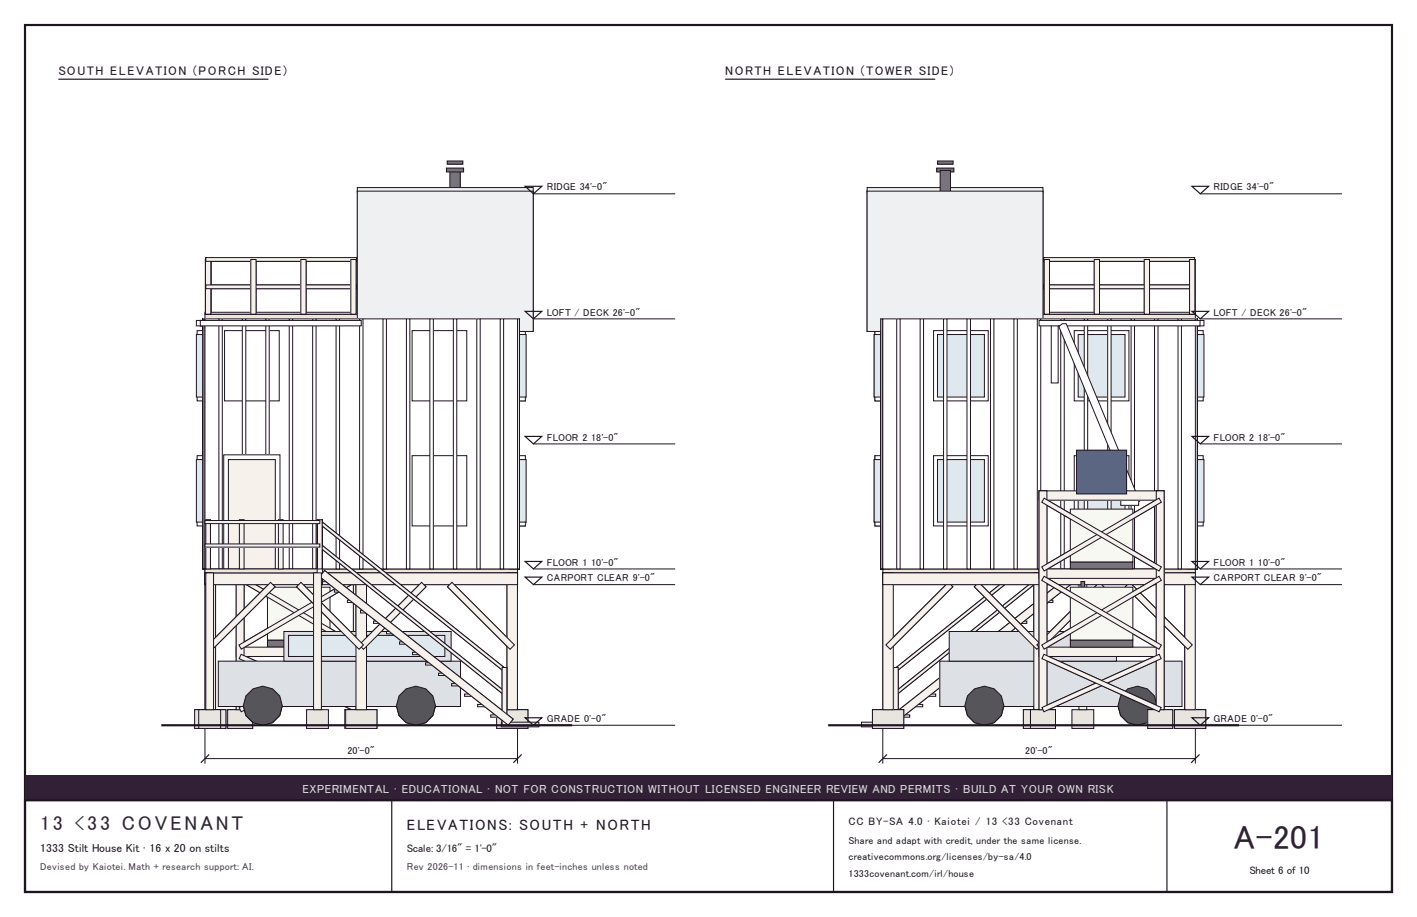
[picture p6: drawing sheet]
<svg xmlns="http://www.w3.org/2000/svg" width="432mm" height="279mm" viewBox="0 0 432 279" stroke-linecap="round" stroke-linejoin="round" font-family="sans-serif">
<defs><g id="words">
<text font-size="10.2" fill="#322036" x="376" y="258.6">A-201</text>
<text font-size="6.1" fill="#322036" x="12.2" y="253">13 &lt;33 COVENANT</text>
<text font-size="4.6" fill="#1d1420" x="123.9" y="253">ELEVATIONS: SOUTH + NORTH</text>
<g font-size="3.8" fill="#1d1420">
<text x="17.8" y="22.9">SOUTH ELEVATION (PORCH SIDE)</text>
<text x="221" y="22.9">NORTH ELEVATION (TOWER SIDE)</text>
</g>
<text font-size="3.6" fill="#e0ccf8" x="92.2" y="241.6">EXPERIMENTAL · EDUCATIONAL · NOT FOR CONSTRUCTION WITHOUT LICENSED ENGINEER REVIEW AND PERMITS · BUILD AT YOUR OWN RISK</text>
<text font-size="3.6" fill="#1d1420" x="12.2" y="259.6">1333 Stilt House Kit · 16 x 20 on stilts</text>
<g font-size="3.3" fill="#1d1420">
<text x="258.6" y="251.5">CC BY-SA 4.0 · Kaiotei / 13 &lt;33 Covenant</text>
<text x="123.9" y="259.6">Scale: 3/16&quot; = 1'-0&quot;</text>
<text x="380.8" y="266.2">Sheet 6 of 10</text>
</g>
<g font-size="3" fill="#1d1420">
<text x="166.6" y="58">RIDGE 34'-0&quot;</text>
<text x="369.8" y="58">RIDGE 34'-0&quot;</text>
<text x="166.6" y="96.1">LOFT / DECK 26'-0&quot;</text>
<text x="369.8" y="96.1">LOFT / DECK 26'-0&quot;</text>
<text x="166.6" y="134.2">FLOOR 2</text>
<text x="180.1" y="134.2">18'-0&quot;</text>
<text x="369.8" y="134.2">FLOOR 2</text>
<text x="383.3" y="134.2">18'-0&quot;</text>
<text x="166.6" y="172.3">FLOOR 1</text>
<text x="180.1" y="172.3">10'-0&quot;</text>
<text x="369.8" y="172.3">FLOOR 1</text>
<text x="383.3" y="172.3">10'-0&quot;</text>
<text x="166.6" y="177.1">CARPORT CLEAR 9'-0&quot;</text>
<text x="369.8" y="177.1">CARPORT CLEAR 9'-0&quot;</text>
<text x="166.6" y="220">GRADE 0'-0&quot;</text>
<text x="369.8" y="220">GRADE 0'-0&quot;</text>
<text x="105.8" y="229.6">20'-0&quot;</text>
<text x="312.4" y="229.6">20'-0&quot;</text>
<text x="258.6" y="257">Share and adapt with credit, under the same license.</text>
<text x="258.6" y="262.1">creativecommons.org/licenses/by-sa/4.0</text>
<text x="258.6" y="267.2">1333covenant.com/irl/house</text>
</g>
<g font-size="3" fill="#4a3a50">
<text x="12.2" y="265.2">Devised by Kaiotei. Math + research support: AI.</text>
<text x="123.9" y="265.2">Rev 2026-11 · dimensions in feet-inches unless noted</text>
</g>
</g></defs>
<path d="M7.6 7.6h416.6v264.2h-416.6z" fill="none" stroke="#1d1420" stroke-width=".66" stroke-linecap="butt"/>
<path d="M7.6 236.2h416.6v7.6h-416.6z" fill="#322036"/>
<path d="M7.6 243.8h416.6v28h-416.6z" fill="none" stroke="#1d1420" stroke-width=".66" stroke-linecap="butt"/>
<path d="M119.4 243.8v28M254 243.8v28M355.6 243.8v28" fill="none" stroke="#1d1420" stroke-width=".36"/>
<path d="M105.1 216.2h7.6v5.7h-7.6z" fill="#e8e5df"/>
<path d="M105.1 216.2h7.6v5.7h-7.6z" fill="none" stroke="#1d1420" stroke-width=".3"/>
<path d="M107.7 149.6h2.4v66.6h-2.4z" fill="#f6f1ea"/>
<path d="M107.7 149.6h2.4v66.6h-2.4z" fill="none" stroke="#1d1420" stroke-width=".3"/>
<path d="M69.4 216.2h7.6v5.7h-7.6z" fill="#e8e5df"/>
<path d="M69.4 216.2h7.6v5.7h-7.6z" fill="none" stroke="#1d1420" stroke-width=".3"/>
<path d="M72 149.6h2.4v66.6h-2.4z" fill="#f6f1ea"/>
<path d="M72 149.6h2.4v66.6h-2.4z" fill="none" stroke="#1d1420" stroke-width=".3"/>
<path d="M73.5 199.4l35.7 16.2-.6 1.3-35.7-16.2z" fill="#f6f1ea"/>
<path d="M73.5 199.4l35.7 16.2-.6 1.3-35.7-16.2z" fill="none" stroke="#1d1420" stroke-width=".3"/>
<path d="M72.9 215.6l35.7-16.2 .6 1.3-35.7 16.2z" fill="#f6f1ea"/>
<path d="M72.9 215.6l35.7-16.2 .6 1.3-35.7 16.2z" fill="none" stroke="#1d1420" stroke-width=".3"/>
<path d="M73.5 175.6l35.8 20.9-.8 1.3-35.7-21z" fill="#f6f1ea"/>
<path d="M73.5 175.6l35.8 20.9-.8 1.3-35.7-21z" fill="none" stroke="#1d1420" stroke-width=".3"/>
<path d="M72.8 196.5l35.7-20.9 .8 1.2-35.8 21z" fill="#f6f1ea"/>
<path d="M72.8 196.5l35.7-20.9 .8 1.2-35.8 21z" fill="none" stroke="#1d1420" stroke-width=".3"/>
<path d="M73.5 151.8l35.8 20.9-.8 1.3-35.7-21z" fill="#f6f1ea"/>
<path d="M73.5 151.8l35.8 20.9-.8 1.3-35.7-21z" fill="none" stroke="#1d1420" stroke-width=".3"/>
<path d="M72.8 172.7l35.7-20.9 .8 1.2-35.8 21z" fill="#f6f1ea"/>
<path d="M72.8 172.7l35.7-20.9 .8 1.2-35.8 21z" fill="none" stroke="#1d1420" stroke-width=".3"/>
<path d="M81.5 195h19.1v2.2h-19.1z" fill="#77777c"/>
<path d="M81.5 195h19.1v2.2h-19.1z" fill="none" stroke="#1d1420" stroke-width=".3"/>
<path d="M81.5 178.9h19.1v16.1h-19.1z" fill="#f8f8f3"/>
<path d="M81.5 178.9h19.1v16.1h-19.1z" fill="none" stroke="#1d1420" stroke-width=".3"/>
<path d="M81.5 171.2h19.1v2.2h-19.1z" fill="#77777c"/>
<path d="M81.5 171.2h19.1v2.2h-19.1z" fill="none" stroke="#1d1420" stroke-width=".3"/>
<path d="M81.5 155.1h19.1v16.1h-19.1z" fill="#f8f8f3"/>
<path d="M81.5 155.1h19.1v16.1h-19.1z" fill="none" stroke="#1d1420" stroke-width=".3"/>
<path d="M83.4 137.2h15.3v13.3h-15.3z" fill="#5a6682"/>
<path d="M83.4 137.2h15.3v13.3h-15.3z" fill="none" stroke="#1d1420" stroke-width=".3"/>
<path d="M72 197.2h38.1v2.8h-38.1z" fill="#f6f1ea"/>
<path d="M72 197.2h38.1v2.8h-38.1z" fill="none" stroke="#1d1420" stroke-width=".3"/>
<path d="M72 173.4h38.1v2.8h-38.1z" fill="#f6f1ea"/>
<path d="M72 173.4h38.1v2.8h-38.1z" fill="none" stroke="#1d1420" stroke-width=".3"/>
<path d="M72 149.6h38.1v2.8h-38.1z" fill="#f6f1ea"/>
<path d="M72 149.6h38.1v2.8h-38.1z" fill="none" stroke="#1d1420" stroke-width=".3"/>
<path d="M108.2 199.4h1.4v17.5h-1.4z" fill="#f6f1ea"/>
<path d="M108.2 199.4h1.4v17.5h-1.4z" fill="none" stroke="#1d1420" stroke-width=".3"/>
<path d="M108.2 199.4h1.4v17.5h-1.4z" fill="#f6f1ea"/>
<path d="M108.2 199.4h1.4v17.5h-1.4z" fill="none" stroke="#1d1420" stroke-width=".3"/>
<path d="M72.5 199.4h1.4v17.5h-1.4z" fill="#f6f1ea"/>
<path d="M72.5 199.4h1.4v17.5h-1.4z" fill="none" stroke="#1d1420" stroke-width=".3"/>
<path d="M72.5 199.4h1.4v17.5h-1.4z" fill="#f6f1ea"/>
<path d="M72.5 199.4h1.4v17.5h-1.4z" fill="none" stroke="#1d1420" stroke-width=".3"/>
<path d="M108.2 175.6h1.4v22.2h-1.4z" fill="#f6f1ea"/>
<path d="M108.2 175.6h1.4v22.2h-1.4z" fill="none" stroke="#1d1420" stroke-width=".3"/>
<path d="M108.2 175.6h1.4v22.2h-1.4z" fill="#f6f1ea"/>
<path d="M108.2 175.6h1.4v22.2h-1.4z" fill="none" stroke="#1d1420" stroke-width=".3"/>
<path d="M72.5 175.6h1.4v22.2h-1.4z" fill="#f6f1ea"/>
<path d="M72.5 175.6h1.4v22.2h-1.4z" fill="none" stroke="#1d1420" stroke-width=".3"/>
<path d="M72.5 175.6h1.4v22.2h-1.4z" fill="#f6f1ea"/>
<path d="M72.5 175.6h1.4v22.2h-1.4z" fill="none" stroke="#1d1420" stroke-width=".3"/>
<path d="M108.2 151.8h1.4v22.2h-1.4z" fill="#f6f1ea"/>
<path d="M108.2 151.8h1.4v22.2h-1.4z" fill="none" stroke="#1d1420" stroke-width=".3"/>
<path d="M108.2 151.8h1.4v22.2h-1.4z" fill="#f6f1ea"/>
<path d="M108.2 151.8h1.4v22.2h-1.4z" fill="none" stroke="#1d1420" stroke-width=".3"/>
<path d="M72.5 151.8h1.4v22.2h-1.4z" fill="#f6f1ea"/>
<path d="M72.5 151.8h1.4v22.2h-1.4z" fill="none" stroke="#1d1420" stroke-width=".3"/>
<path d="M72.5 151.8h1.4v22.2h-1.4z" fill="#f6f1ea"/>
<path d="M72.5 151.8h1.4v22.2h-1.4z" fill="none" stroke="#1d1420" stroke-width=".3"/>
<path d="M79.7 152.2h5.5v1.8h-5.5z" fill="#fff"/>
<path d="M79.7 152.2h5.5v1.8h-5.5z" fill="none" stroke="#1d1420" stroke-width=".3"/>
<path d="M105.1 216.2h7.6v5.7h-7.6z" fill="#e8e5df"/>
<path d="M105.1 216.2h7.6v5.7h-7.6z" fill="none" stroke="#1d1420" stroke-width=".3"/>
<path d="M69.4 216.2h7.6v5.7h-7.6z" fill="#e8e5df"/>
<path d="M69.4 216.2h7.6v5.7h-7.6z" fill="none" stroke="#1d1420" stroke-width=".3"/>
<path d="M107.7 149.6h2.4v66.6h-2.4z" fill="#f6f1ea"/>
<path d="M107.7 149.6h2.4v66.6h-2.4z" fill="none" stroke="#1d1420" stroke-width=".3"/>
<path d="M72 149.6h2.4v66.6h-2.4z" fill="#f6f1ea"/>
<path d="M72 149.6h2.4v66.6h-2.4z" fill="none" stroke="#1d1420" stroke-width=".3"/>
<path d="M73.5 199.4l35.7 16.2-.6 1.3-35.7-16.2z" fill="#f6f1ea"/>
<path d="M73.5 199.4l35.7 16.2-.6 1.3-35.7-16.2z" fill="none" stroke="#1d1420" stroke-width=".3"/>
<path d="M72.9 215.6l35.7-16.2 .6 1.3-35.7 16.2z" fill="#f6f1ea"/>
<path d="M72.9 215.6l35.7-16.2 .6 1.3-35.7 16.2z" fill="none" stroke="#1d1420" stroke-width=".3"/>
<path d="M73.5 175.6l35.8 20.9-.8 1.3-35.7-21z" fill="#f6f1ea"/>
<path d="M73.5 175.6l35.8 20.9-.8 1.3-35.7-21z" fill="none" stroke="#1d1420" stroke-width=".3"/>
<path d="M72.8 196.5l35.7-20.9 .8 1.2-35.8 21z" fill="#f6f1ea"/>
<path d="M72.8 196.5l35.7-20.9 .8 1.2-35.8 21z" fill="none" stroke="#1d1420" stroke-width=".3"/>
<path d="M73.5 151.8l35.8 20.9-.8 1.3-35.7-21z" fill="#f6f1ea"/>
<path d="M73.5 151.8l35.8 20.9-.8 1.3-35.7-21z" fill="none" stroke="#1d1420" stroke-width=".3"/>
<path d="M72.8 172.7l35.7-20.9 .8 1.2-35.8 21z" fill="#f6f1ea"/>
<path d="M72.8 172.7l35.7-20.9 .8 1.2-35.8 21z" fill="none" stroke="#1d1420" stroke-width=".3"/>
<path d="M96.2 193.3h1.1v1.1h-1.1z" fill="#77777c"/>
<path d="M96.2 193.3h1.1v1.1h-1.1z" fill="none" stroke="#1d1420" stroke-width=".3"/>
<path d="M101.8 98.6h1.2l1.1 .9-22.4 54h-1.2l-1.1-.8z" fill="#fff"/>
<path d="M101.8 98.6h1.2l1.1 .9-22.4 54h-1.2l-1.1-.8z" fill="none" stroke="#1d1420" stroke-width=".3"/>
<path d="M96.2 177.2h1.1v16.6h-1.1z" fill="#77777c"/>
<path d="M96.2 177.2h1.1v16.6h-1.1z" fill="none" stroke="#1d1420" stroke-width=".3"/>
<path d="M104.3 99.3h2.1v17.4h-2.1z" fill="#fff"/>
<path d="M104.3 99.3h2.1v17.4h-2.1z" fill="none" stroke="#1d1420" stroke-width=".3"/>
<path d="M61 97.6h49.1v1.7h-49.1z" fill="#fff"/>
<path d="M61 97.6h49.1v1.7h-49.1z" fill="none" stroke="#1d1420" stroke-width=".3"/>
<path d="M152.4 97.2h1.1v76.2h-1.1z" fill="#fff"/>
<path d="M152.4 97.2h1.1v76.2h-1.1z" fill="none" stroke="#1d1420" stroke-width=".3"/>
<path d="M145.3 97.2h1v76.2h-1z" fill="#fff"/>
<path d="M145.3 97.2h1v76.2h-1z" fill="none" stroke="#1d1420" stroke-width=".3"/>
<path d="M138.2 97.2h1v76.2h-1z" fill="#fff"/>
<path d="M138.2 97.2h1v76.2h-1z" fill="none" stroke="#1d1420" stroke-width=".3"/>
<path d="M131 97.2h1.1v76.2h-1.1z" fill="#fff"/>
<path d="M131 97.2h1.1v76.2h-1.1z" fill="none" stroke="#1d1420" stroke-width=".3"/>
<path d="M123.9 97.2h1v76.2h-1z" fill="#fff"/>
<path d="M123.9 97.2h1v76.2h-1z" fill="none" stroke="#1d1420" stroke-width=".3"/>
<path d="M116.7 97.2h1.1v76.2h-1.1z" fill="#fff"/>
<path d="M116.7 97.2h1.1v76.2h-1.1z" fill="none" stroke="#1d1420" stroke-width=".3"/>
<path d="M109.6 97.2h1v76.2h-1z" fill="#fff"/>
<path d="M109.6 97.2h1v76.2h-1z" fill="none" stroke="#1d1420" stroke-width=".3"/>
<path d="M102.4 97.2h1.1v76.2h-1.1z" fill="#fff"/>
<path d="M102.4 97.2h1.1v76.2h-1.1z" fill="none" stroke="#1d1420" stroke-width=".3"/>
<path d="M95.3 97.2h1v76.2h-1z" fill="#fff"/>
<path d="M95.3 97.2h1v76.2h-1z" fill="none" stroke="#1d1420" stroke-width=".3"/>
<path d="M88.1 97.2h1.1v76.2h-1.1z" fill="#fff"/>
<path d="M88.1 97.2h1.1v76.2h-1.1z" fill="none" stroke="#1d1420" stroke-width=".3"/>
<path d="M81 97.2h1v76.2h-1z" fill="#fff"/>
<path d="M81 97.2h1v76.2h-1z" fill="none" stroke="#1d1420" stroke-width=".3"/>
<path d="M73.8 97.2h1.1v76.2h-1.1z" fill="#fff"/>
<path d="M73.8 97.2h1.1v76.2h-1.1z" fill="none" stroke="#1d1420" stroke-width=".3"/>
<path d="M66.7 97.2h1v76.2h-1z" fill="#fff"/>
<path d="M66.7 97.2h1v76.2h-1z" fill="none" stroke="#1d1420" stroke-width=".3"/>
<path d="M125.6 138.8h16.6v21.4h-16.6z" fill="#fff"/>
<path d="M125.6 138.8h16.6v21.4h-16.6z" fill="none" stroke="#1d1420" stroke-width=".3"/>
<path d="M126.7 140h14.3v19.1h-14.3z" fill="#dfe8ee"/>
<path d="M126.7 140h14.3v19.1h-14.3z" fill="none" stroke="#1d1420" stroke-width=".3"/>
<path d="M82.7 138.8h16.7v21.4h-16.7z" fill="#fff"/>
<path d="M82.7 138.8h16.7v21.4h-16.7z" fill="none" stroke="#1d1420" stroke-width=".3"/>
<path d="M83.9 140h14.3v19.1h-14.3z" fill="#dfe8ee"/>
<path d="M83.9 140h14.3v19.1h-14.3z" fill="none" stroke="#1d1420" stroke-width=".3"/>
<path d="M125.6 100.7h16.6v21.4h-16.6z" fill="#fff"/>
<path d="M125.6 100.7h16.6v21.4h-16.6z" fill="none" stroke="#1d1420" stroke-width=".3"/>
<path d="M126.7 101.9h14.3v19.1h-14.3z" fill="#dfe8ee"/>
<path d="M126.7 101.9h14.3v19.1h-14.3z" fill="none" stroke="#1d1420" stroke-width=".3"/>
<path d="M82.7 100.7h16.7v21.4h-16.7z" fill="#fff"/>
<path d="M82.7 100.7h16.7v21.4h-16.7z" fill="none" stroke="#1d1420" stroke-width=".3"/>
<path d="M83.9 101.9h14.3v19.1h-14.3z" fill="#dfe8ee"/>
<path d="M83.9 101.9h14.3v19.1h-14.3z" fill="none" stroke="#1d1420" stroke-width=".3"/>
<path d="M106.9 79.1h1.6v16.6h-1.6z" fill="#f6f1ea"/>
<path d="M106.9 79.1h1.6v16.6h-1.6z" fill="none" stroke="#1d1420" stroke-width=".3"/>
<path d="M91.7 79.1h1.6v16.6h-1.6z" fill="#f6f1ea"/>
<path d="M91.7 79.1h1.6v16.6h-1.6z" fill="none" stroke="#1d1420" stroke-width=".3"/>
<path d="M76.4 79.1h1.6v16.6h-1.6z" fill="#f6f1ea"/>
<path d="M76.4 79.1h1.6v16.6h-1.6z" fill="none" stroke="#1d1420" stroke-width=".3"/>
<path d="M62.6 79.1h1.6v16.6h-1.6z" fill="#f6f1ea"/>
<path d="M62.6 79.1h1.6v16.6h-1.6z" fill="none" stroke="#1d1420" stroke-width=".3"/>
<path d="M62.7 78.5h46v1.1h-46z" fill="#f6f1ea"/>
<path d="M62.7 78.5h46v1.1h-46z" fill="none" stroke="#1d1420" stroke-width=".3"/>
<path d="M62.7 86.8h46v1.2h-46z" fill="#f6f1ea"/>
<path d="M62.7 86.8h46v1.2h-46z" fill="none" stroke="#1d1420" stroke-width=".3"/>
<path d="M62.5 97.2h95.2v76.2h-95.2z" fill="#fff"/>
<path d="M62.5 97.2h95.2v76.2h-95.2z" fill="none" stroke="#1d1420" stroke-width=".3"/>
<path d="M62.5 174.5h95.2v3.6h-95.2z" fill="#f6f1ea"/>
<path d="M62.5 174.5h95.2v3.6h-95.2z" fill="none" stroke="#1d1420" stroke-width=".3"/>
<path d="M137.7 177.4l19.1 19.1-1.4 1.3-19-19z" fill="#f6f1ea"/>
<path d="M137.7 177.4l19.1 19.1-1.4 1.3-19-19z" fill="none" stroke="#1d1420" stroke-width=".3"/>
<path d="M128.5 177.4l1.3 1.4-19 19-1.4-1.3z" fill="#f6f1ea"/>
<path d="M128.5 177.4l1.3 1.4-19 19-1.4-1.3z" fill="none" stroke="#1d1420" stroke-width=".3"/>
<path d="M91.7 177.4l19.1 19.1-1.4 1.3-19-19z" fill="#f6f1ea"/>
<path d="M91.7 177.4l19.1 19.1-1.4 1.3-19-19z" fill="none" stroke="#1d1420" stroke-width=".3"/>
<path d="M82.4 177.4l1.4 1.4-19.1 19-1.3-1.3z" fill="#f6f1ea"/>
<path d="M82.4 177.4l1.4 1.4-19.1 19-1.3-1.3z" fill="none" stroke="#1d1420" stroke-width=".3"/>
<path d="M151.3 216.2h9.6v5.7h-9.6z" fill="#e8e5df"/>
<path d="M151.3 216.2h9.6v5.7h-9.6z" fill="none" stroke="#1d1420" stroke-width=".3"/>
<path d="M154.5 174.5h3.2v41.7h-3.2z" fill="#f6f1ea"/>
<path d="M154.5 174.5h3.2v41.7h-3.2z" fill="none" stroke="#1d1420" stroke-width=".3"/>
<path d="M105.3 216.2h9.6v5.7h-9.6z" fill="#e8e5df"/>
<path d="M105.3 216.2h9.6v5.7h-9.6z" fill="none" stroke="#1d1420" stroke-width=".3"/>
<path d="M108.5 174.5h3.2v41.7h-3.2z" fill="#f6f1ea"/>
<path d="M108.5 174.5h3.2v41.7h-3.2z" fill="none" stroke="#1d1420" stroke-width=".3"/>
<path d="M59.3 216.2h9.5v5.7h-9.5z" fill="#e8e5df"/>
<path d="M59.3 216.2h9.5v5.7h-9.5z" fill="none" stroke="#1d1420" stroke-width=".3"/>
<path d="M62.5 174.5h3.2v41.7h-3.2z" fill="#f6f1ea"/>
<path d="M62.5 174.5h3.2v41.7h-3.2z" fill="none" stroke="#1d1420" stroke-width=".3"/>
<path d="M157.7 97.2h.6v76.2h-.6z" fill="#fff"/>
<path d="M157.7 97.2h.6v76.2h-.6z" fill="none" stroke="#1d1420" stroke-width=".3"/>
<path d="M61.9 97.2h.6v76.2h-.6z" fill="#fff"/>
<path d="M61.9 97.2h.6v76.2h-.6z" fill="none" stroke="#1d1420" stroke-width=".3"/>
<path d="M115.2 97.2h1.2v38.1h-1.2z" fill="#f6f1ea"/>
<path d="M115.2 97.2h1.2v38.1h-1.2z" fill="none" stroke="#1d1420" stroke-width=".3"/>
<path d="M155.1 177.4h1.9v20.4h-1.9z" fill="#f6f1ea"/>
<path d="M155.1 177.4h1.9v20.4h-1.9z" fill="none" stroke="#1d1420" stroke-width=".3"/>
<path d="M63.1 177.4h1.9v20.4h-1.9z" fill="#f6f1ea"/>
<path d="M63.1 177.4h1.9v20.4h-1.9z" fill="none" stroke="#1d1420" stroke-width=".3"/>
<path d="M157.7 97.2h.6v76.2h-.6z" fill="#fff"/>
<path d="M157.7 97.2h.6v76.2h-.6z" fill="none" stroke="#1d1420" stroke-width=".3"/>
<path d="M61.9 97.2h.6v76.2h-.6z" fill="#fff"/>
<path d="M61.9 97.2h.6v76.2h-.6z" fill="none" stroke="#1d1420" stroke-width=".3"/>
<path d="M115.2 97.2h1.2v38.1h-1.2z" fill="#f6f1ea"/>
<path d="M115.2 97.2h1.2v38.1h-1.2z" fill="none" stroke="#1d1420" stroke-width=".3"/>
<path d="M62.6 79.1h1.6v16.6h-1.6z" fill="#f6f1ea"/>
<path d="M62.6 79.1h1.6v16.6h-1.6z" fill="none" stroke="#1d1420" stroke-width=".3"/>
<path d="M108.9 58.2h53.6v42.8h-53.6z" fill="#eef0f2"/>
<path d="M108.9 58.2h53.6v42.8h-53.6z" fill="none" stroke="#1d1420" stroke-width=".3"/>
<path d="M137.1 51.9h3.1v107.6h-3.1z" fill="#77777c"/>
<path d="M137.1 51.9h3.1v107.6h-3.1z" fill="none" stroke="#1d1420" stroke-width=".3"/>
<path d="M157.7 97.2h.6v76.2h-.6z" fill="#fff"/>
<path d="M157.7 97.2h.6v76.2h-.6z" fill="none" stroke="#1d1420" stroke-width=".3"/>
<path d="M61.9 97.2h.6v76.2h-.6z" fill="#fff"/>
<path d="M61.9 97.2h.6v76.2h-.6z" fill="none" stroke="#1d1420" stroke-width=".3"/>
<path d="M136.3 49h4.7v1h-4.7z" fill="#77777c"/>
<path d="M136.3 49h4.7v1h-4.7z" fill="none" stroke="#1d1420" stroke-width=".3"/>
<path d="M136 51.2h5.3v1.2h-5.3z" fill="#77777c"/>
<path d="M136 51.2h5.3v1.2h-5.3z" fill="none" stroke="#1d1420" stroke-width=".3"/>
<path d="M133.9 159.5h9.5v9.6h-9.5z" fill="#77777c"/>
<path d="M133.9 159.5h9.5v9.6h-9.5z" fill="none" stroke="#1d1420" stroke-width=".3"/>
<path d="M155.3 138.8h4.8v21.4h-4.8z" fill="#fff"/>
<path d="M155.3 138.8h4.8v21.4h-4.8z" fill="none" stroke="#1d1420" stroke-width=".3"/>
<path d="M155.1 140h5.2v19.1h-5.2z" fill="#dfe8ee"/>
<path d="M155.1 140h5.2v19.1h-5.2z" fill="none" stroke="#1d1420" stroke-width=".3"/>
<path d="M155.3 100.7h4.8v21.4h-4.8z" fill="#fff"/>
<path d="M155.3 100.7h4.8v21.4h-4.8z" fill="none" stroke="#1d1420" stroke-width=".3"/>
<path d="M155.1 101.9h5.2v19.1h-5.2z" fill="#dfe8ee"/>
<path d="M155.1 101.9h5.2v19.1h-5.2z" fill="none" stroke="#1d1420" stroke-width=".3"/>
<circle cx="126.8" cy="215" r="6" fill="#55555a"/>
<circle cx="126.8" cy="215" r="6" fill="none" stroke="#1d1420" stroke-width=".3"/>
<circle cx="80.1" cy="215" r="5.9" fill="#55555a"/>
<circle cx="80.1" cy="215" r="5.9" fill="none" stroke="#1d1420" stroke-width=".3"/>
<path d="M157.7 97.2h.6v76.2h-.6z" fill="#fff"/>
<path d="M157.7 97.2h.6v76.2h-.6z" fill="none" stroke="#1d1420" stroke-width=".3"/>
<path d="M61.9 97.2h.6v76.2h-.6z" fill="#fff"/>
<path d="M61.9 97.2h.6v76.2h-.6z" fill="none" stroke="#1d1420" stroke-width=".3"/>
<path d="M62.6 79.1h1.6v16.6h-1.6z" fill="#f6f1ea"/>
<path d="M62.6 79.1h1.6v16.6h-1.6z" fill="none" stroke="#1d1420" stroke-width=".3"/>
<path d="M157.7 97.2h.6v76.2h-.6z" fill="#fff"/>
<path d="M157.7 97.2h.6v76.2h-.6z" fill="none" stroke="#1d1420" stroke-width=".3"/>
<path d="M61.9 97.2h.6v76.2h-.6z" fill="#fff"/>
<path d="M61.9 97.2h.6v76.2h-.6z" fill="none" stroke="#1d1420" stroke-width=".3"/>
<path d="M62.7 78.5h1.4v1.1h-1.4z" fill="#f6f1ea"/>
<path d="M62.7 78.5h1.4v1.1h-1.4z" fill="none" stroke="#1d1420" stroke-width=".3"/>
<path d="M62.7 86.8h1.4v1.2h-1.4z" fill="#f6f1ea"/>
<path d="M62.7 86.8h1.4v1.2h-1.4z" fill="none" stroke="#1d1420" stroke-width=".3"/>
<path d="M66.5 201.4h73.8v13.9h-73.8z" fill="#dde1e6"/>
<path d="M66.5 201.4h73.8v13.9h-73.8z" fill="none" stroke="#1d1420" stroke-width=".3"/>
<path d="M86.5 192.4h51v9h-51z" fill="#dde1e6"/>
<path d="M86.5 192.4h51v9h-51z" fill="none" stroke="#1d1420" stroke-width=".3"/>
<path d="M108.9 57.1h53.6v1.5h-53.6z" fill="#eef0f2"/>
<path d="M108.9 57.1h53.6v1.5h-53.6z" fill="none" stroke="#1d1420" stroke-width=".3"/>
<path d="M154.7 174.5h2.8v3.6h-2.8z" fill="#f6f1ea"/>
<path d="M154.7 174.5h2.8v3.6h-2.8z" fill="none" stroke="#1d1420" stroke-width=".3"/>
<path d="M108.7 174.5h2.8v3.6h-2.8z" fill="#f6f1ea"/>
<path d="M108.7 174.5h2.8v3.6h-2.8z" fill="none" stroke="#1d1420" stroke-width=".3"/>
<path d="M62.7 174.5h2.8v3.6h-2.8z" fill="#f6f1ea"/>
<path d="M62.7 174.5h2.8v3.6h-2.8z" fill="none" stroke="#1d1420" stroke-width=".3"/>
<path d="M62.5 173.4h95.2v1.1h-95.2z" fill="#efe6d8"/>
<path d="M62.5 173.4h95.2v1.1h-95.2z" fill="none" stroke="#1d1420" stroke-width=".3"/>
<path d="M155.3 97.2h2.4v76.2h-2.4z" fill="#fff"/>
<path d="M155.3 97.2h2.4v76.2h-2.4z" fill="none" stroke="#1d1420" stroke-width=".3"/>
<path d="M62.5 97.2h2.3v76.2h-2.3z" fill="#fff"/>
<path d="M62.5 97.2h2.3v76.2h-2.3z" fill="none" stroke="#1d1420" stroke-width=".3"/>
<path d="M60.1 138.8h4.7v21.4h-4.7z" fill="#fff"/>
<path d="M60.1 138.8h4.7v21.4h-4.7z" fill="none" stroke="#1d1420" stroke-width=".3"/>
<path d="M59.8 140h5.3v19.1h-5.3z" fill="#dfe8ee"/>
<path d="M59.8 140h5.3v19.1h-5.3z" fill="none" stroke="#1d1420" stroke-width=".3"/>
<path d="M60.1 100.7h4.7v21.4h-4.7z" fill="#fff"/>
<path d="M60.1 100.7h4.7v21.4h-4.7z" fill="none" stroke="#1d1420" stroke-width=".3"/>
<path d="M59.8 101.9h5.3v19.1h-5.3z" fill="#dfe8ee"/>
<path d="M59.8 101.9h5.3v19.1h-5.3z" fill="none" stroke="#1d1420" stroke-width=".3"/>
<path d="M155.3 76.4h4.8v14.3h-4.8z" fill="#fff"/>
<path d="M155.3 76.4h4.8v14.3h-4.8z" fill="none" stroke="#1d1420" stroke-width=".3"/>
<path d="M155.1 77.6h5.2v11.9h-5.2z" fill="#dfe8ee"/>
<path d="M155.1 77.6h5.2v11.9h-5.2z" fill="none" stroke="#1d1420" stroke-width=".3"/>
<path d="M64.8 135.3h90.5v2.3h-90.5z" fill="#efe6d8"/>
<path d="M64.8 135.3h90.5v2.3h-90.5z" fill="none" stroke="#1d1420" stroke-width=".3"/>
<path d="M62.5 95.7h95.2v1.5h-95.2z" fill="#efe6d8"/>
<path d="M62.5 95.7h95.2v1.5h-95.2z" fill="none" stroke="#1d1420" stroke-width=".3"/>
<path d="M155.3 59.1h2.4v38.1h-2.4z" fill="#fff"/>
<path d="M155.3 59.1h2.4v38.1h-2.4z" fill="none" stroke="#1d1420" stroke-width=".3"/>
<path d="M110.1 59.1h2.4v38.1h-2.4z" fill="#fff"/>
<path d="M110.1 59.1h2.4v38.1h-2.4z" fill="none" stroke="#1d1420" stroke-width=".3"/>
<path d="M109.6 66.2h3.4v29.5h-3.4z" fill="#f6f1ea"/>
<path d="M109.6 66.2h3.4v29.5h-3.4z" fill="none" stroke="#1d1420" stroke-width=".3"/>
<path d="M62.5 95.1h47.6v.6h-47.6z" fill="#eef0f2"/>
<path d="M62.5 95.1h47.6v.6h-47.6z" fill="none" stroke="#1d1420" stroke-width=".3"/>
<path d="M59.8 97.6h2.4v1.7h-2.4z" fill="#fff"/>
<path d="M59.8 97.6h2.4v1.7h-2.4z" fill="none" stroke="#1d1420" stroke-width=".3"/>
<path d="M87.9 193.6h47.7v6.4h-47.7z" fill="#dfe8ee"/>
<path d="M87.9 193.6h47.7v6.4h-47.7z" fill="none" stroke="#1d1420" stroke-width=".3"/>
<path d="M157.7 97.2h.6v76.2h-.6z" fill="#fff"/>
<path d="M157.7 97.2h.6v76.2h-.6z" fill="none" stroke="#1d1420" stroke-width=".3"/>
<path d="M61.9 97.2h.6v76.2h-.6z" fill="#fff"/>
<path d="M61.9 97.2h.6v76.2h-.6z" fill="none" stroke="#1d1420" stroke-width=".3"/>
<path d="M62.6 79.1h1.6v16.6h-1.6z" fill="#f6f1ea"/>
<path d="M62.6 79.1h1.6v16.6h-1.6z" fill="none" stroke="#1d1420" stroke-width=".3"/>
<path d="M157.7 97.2h.6v76.2h-.6z" fill="#fff"/>
<path d="M157.7 97.2h.6v76.2h-.6z" fill="none" stroke="#1d1420" stroke-width=".3"/>
<path d="M61.9 97.2h.6v76.2h-.6z" fill="#fff"/>
<path d="M61.9 97.2h.6v76.2h-.6z" fill="none" stroke="#1d1420" stroke-width=".3"/>
<circle cx="126.8" cy="215" r="6" fill="#55555a"/>
<circle cx="126.8" cy="215" r="6" fill="none" stroke="#1d1420" stroke-width=".3"/>
<circle cx="80.1" cy="215" r="5.9" fill="#55555a"/>
<circle cx="80.1" cy="215" r="5.9" fill="none" stroke="#1d1420" stroke-width=".3"/>
<path d="M157.7 97.2h.6v76.2h-.6z" fill="#fff"/>
<path d="M157.7 97.2h.6v76.2h-.6z" fill="none" stroke="#1d1420" stroke-width=".3"/>
<path d="M61.9 97.2h.6v76.2h-.6z" fill="#fff"/>
<path d="M61.9 97.2h.6v76.2h-.6z" fill="none" stroke="#1d1420" stroke-width=".3"/>
<path d="M155.3 138.8h4.8v21.4h-4.8z" fill="#fff"/>
<path d="M155.3 138.8h4.8v21.4h-4.8z" fill="none" stroke="#1d1420" stroke-width=".3"/>
<path d="M155.1 140h5.2v19.1h-5.2z" fill="#dfe8ee"/>
<path d="M155.1 140h5.2v19.1h-5.2z" fill="none" stroke="#1d1420" stroke-width=".3"/>
<path d="M155.3 100.7h4.8v21.4h-4.8z" fill="#fff"/>
<path d="M155.3 100.7h4.8v21.4h-4.8z" fill="none" stroke="#1d1420" stroke-width=".3"/>
<path d="M155.1 101.9h5.2v19.1h-5.2z" fill="#dfe8ee"/>
<path d="M155.1 101.9h5.2v19.1h-5.2z" fill="none" stroke="#1d1420" stroke-width=".3"/>
<path d="M142.2 67.2h14.8v18.7h-14.8z" fill="#5a6682"/>
<path d="M142.2 67.2h14.8v18.7h-14.8z" fill="none" stroke="#1d1420" stroke-width=".3"/>
<path d="M126.5 67.2h14.8v18.7h-14.8z" fill="#5a6682"/>
<path d="M126.5 67.2h14.8v18.7h-14.8z" fill="none" stroke="#1d1420" stroke-width=".3"/>
<path d="M110.8 67.2h14.8v18.7h-14.8z" fill="#5a6682"/>
<path d="M110.8 67.2h14.8v18.7h-14.8z" fill="none" stroke="#1d1420" stroke-width=".3"/>
<path d="M108.9 58.2h53.6v42.8h-53.6z" fill="#eef0f2"/>
<path d="M108.9 58.2h53.6v42.8h-53.6z" fill="none" stroke="#1d1420" stroke-width=".3"/>
<path d="M157.7 97.2h.6v76.2h-.6z" fill="#fff"/>
<path d="M157.7 97.2h.6v76.2h-.6z" fill="none" stroke="#1d1420" stroke-width=".3"/>
<path d="M61.9 97.2h.6v76.2h-.6z" fill="#fff"/>
<path d="M61.9 97.2h.6v76.2h-.6z" fill="none" stroke="#1d1420" stroke-width=".3"/>
<path d="M62.6 79.1h1.6v16.6h-1.6z" fill="#f6f1ea"/>
<path d="M62.6 79.1h1.6v16.6h-1.6z" fill="none" stroke="#1d1420" stroke-width=".3"/>
<path d="M155.1 177.4h1.9v20.4h-1.9z" fill="#f6f1ea"/>
<path d="M155.1 177.4h1.9v20.4h-1.9z" fill="none" stroke="#1d1420" stroke-width=".3"/>
<path d="M63.1 177.4h1.9v20.4h-1.9z" fill="#f6f1ea"/>
<path d="M63.1 177.4h1.9v20.4h-1.9z" fill="none" stroke="#1d1420" stroke-width=".3"/>
<path d="M114.9 170.2h3.1v3.2h-3.1z" fill="#f6f1ea"/>
<path d="M114.9 170.2h3.1v3.2h-3.1z" fill="none" stroke="#1d1420" stroke-width=".3"/>
<path d="M118 167h3.2v3.2h-3.2z" fill="#f6f1ea"/>
<path d="M118 167h3.2v3.2h-3.2z" fill="none" stroke="#1d1420" stroke-width=".3"/>
<path d="M121.2 163.8h3.2v3.2h-3.2z" fill="#f6f1ea"/>
<path d="M121.2 163.8h3.2v3.2h-3.2z" fill="none" stroke="#1d1420" stroke-width=".3"/>
<path d="M124.4 160.7h3.2v3.1h-3.2z" fill="#f6f1ea"/>
<path d="M124.4 160.7h3.2v3.1h-3.2z" fill="none" stroke="#1d1420" stroke-width=".3"/>
<path d="M127.6 157.5h3.1v3.2h-3.1z" fill="#f6f1ea"/>
<path d="M127.6 157.5h3.1v3.2h-3.1z" fill="none" stroke="#1d1420" stroke-width=".3"/>
<path d="M130.7 154.3h3.2v3.2h-3.2z" fill="#f6f1ea"/>
<path d="M130.7 154.3h3.2v3.2h-3.2z" fill="none" stroke="#1d1420" stroke-width=".3"/>
<path d="M133.9 151.1h3.2v3.2h-3.2z" fill="#f6f1ea"/>
<path d="M133.9 151.1h3.2v3.2h-3.2z" fill="none" stroke="#1d1420" stroke-width=".3"/>
<path d="M137.1 148h3.2v3.1h-3.2z" fill="#f6f1ea"/>
<path d="M137.1 148h3.2v3.1h-3.2z" fill="none" stroke="#1d1420" stroke-width=".3"/>
<path d="M140.3 144.8h3.1v3.2h-3.1z" fill="#f6f1ea"/>
<path d="M140.3 144.8h3.1v3.2h-3.1z" fill="none" stroke="#1d1420" stroke-width=".3"/>
<path d="M143.4 141.6h3.2v3.2h-3.2z" fill="#f6f1ea"/>
<path d="M143.4 141.6h3.2v3.2h-3.2z" fill="none" stroke="#1d1420" stroke-width=".3"/>
<path d="M146.6 138.4h3.2v3.2h-3.2z" fill="#f6f1ea"/>
<path d="M146.6 138.4h3.2v3.2h-3.2z" fill="none" stroke="#1d1420" stroke-width=".3"/>
<path d="M149.8 135.3h3.2v3.1h-3.2z" fill="#f6f1ea"/>
<path d="M149.8 135.3h3.2v3.1h-3.2z" fill="none" stroke="#1d1420" stroke-width=".3"/>
<path d="M157.7 97.2h.6v76.2h-.6z" fill="#fff"/>
<path d="M157.7 97.2h.6v76.2h-.6z" fill="none" stroke="#1d1420" stroke-width=".3"/>
<path d="M61.9 97.2h.6v76.2h-.6z" fill="#fff"/>
<path d="M61.9 97.2h.6v76.2h-.6z" fill="none" stroke="#1d1420" stroke-width=".3"/>
<path d="M151.3 216.2h9.6v5.7h-9.6z" fill="#e8e5df"/>
<path d="M151.3 216.2h9.6v5.7h-9.6z" fill="none" stroke="#1d1420" stroke-width=".3"/>
<path d="M154.5 174.5h3.2v41.7h-3.2z" fill="#f6f1ea"/>
<path d="M154.5 174.5h3.2v41.7h-3.2z" fill="none" stroke="#1d1420" stroke-width=".3"/>
<path d="M105.3 216.2h9.6v5.7h-9.6z" fill="#e8e5df"/>
<path d="M105.3 216.2h9.6v5.7h-9.6z" fill="none" stroke="#1d1420" stroke-width=".3"/>
<path d="M108.5 174.5h3.2v41.7h-3.2z" fill="#f6f1ea"/>
<path d="M108.5 174.5h3.2v41.7h-3.2z" fill="none" stroke="#1d1420" stroke-width=".3"/>
<path d="M59.3 216.2h9.5v5.7h-9.5z" fill="#e8e5df"/>
<path d="M59.3 216.2h9.5v5.7h-9.5z" fill="none" stroke="#1d1420" stroke-width=".3"/>
<path d="M62.5 174.5h3.2v41.7h-3.2z" fill="#f6f1ea"/>
<path d="M62.5 174.5h3.2v41.7h-3.2z" fill="none" stroke="#1d1420" stroke-width=".3"/>
<path d="M62.5 174.5h95.2v3.6h-95.2z" fill="#f6f1ea"/>
<path d="M62.5 174.5h95.2v3.6h-95.2z" fill="none" stroke="#1d1420" stroke-width=".3"/>
<path d="M137.7 177.4l19.1 19.1-1.4 1.3-19-19z" fill="#f6f1ea"/>
<path d="M137.7 177.4l19.1 19.1-1.4 1.3-19-19z" fill="none" stroke="#1d1420" stroke-width=".3"/>
<path d="M128.5 177.4l1.3 1.4-19 19-1.4-1.3z" fill="#f6f1ea"/>
<path d="M128.5 177.4l1.3 1.4-19 19-1.4-1.3z" fill="none" stroke="#1d1420" stroke-width=".3"/>
<path d="M91.7 177.4l19.1 19.1-1.4 1.3-19-19z" fill="#f6f1ea"/>
<path d="M91.7 177.4l19.1 19.1-1.4 1.3-19-19z" fill="none" stroke="#1d1420" stroke-width=".3"/>
<path d="M82.4 177.4l1.4 1.4-19.1 19-1.3-1.3z" fill="#f6f1ea"/>
<path d="M82.4 177.4l1.4 1.4-19.1 19-1.3-1.3z" fill="none" stroke="#1d1420" stroke-width=".3"/>
<path d="M62.5 97.2h95.2v76.2h-95.2z" fill="#fff"/>
<path d="M62.5 97.2h95.2v76.2h-95.2z" fill="none" stroke="#1d1420" stroke-width=".3"/>
<path d="M62.7 78.5h46v1.1h-46z" fill="#f6f1ea"/>
<path d="M62.7 78.5h46v1.1h-46z" fill="none" stroke="#1d1420" stroke-width=".3"/>
<path d="M62.7 86.8h46v1.2h-46z" fill="#f6f1ea"/>
<path d="M62.7 86.8h46v1.2h-46z" fill="none" stroke="#1d1420" stroke-width=".3"/>
<path d="M106.9 79.1h1.6v16.6h-1.6z" fill="#f6f1ea"/>
<path d="M106.9 79.1h1.6v16.6h-1.6z" fill="none" stroke="#1d1420" stroke-width=".3"/>
<path d="M91.7 79.1h1.6v16.6h-1.6z" fill="#f6f1ea"/>
<path d="M91.7 79.1h1.6v16.6h-1.6z" fill="none" stroke="#1d1420" stroke-width=".3"/>
<path d="M76.4 79.1h1.6v16.6h-1.6z" fill="#f6f1ea"/>
<path d="M76.4 79.1h1.6v16.6h-1.6z" fill="none" stroke="#1d1420" stroke-width=".3"/>
<path d="M126.7 140h14.3v19.1h-14.3z" fill="#dfe8ee"/>
<path d="M126.7 140h14.3v19.1h-14.3z" fill="none" stroke="#1d1420" stroke-width=".3"/>
<path d="M126.7 101.9h14.3v19.1h-14.3z" fill="#dfe8ee"/>
<path d="M126.7 101.9h14.3v19.1h-14.3z" fill="none" stroke="#1d1420" stroke-width=".3"/>
<path d="M69.6 101.9h14.3v19.1h-14.3z" fill="#dfe8ee"/>
<path d="M69.6 101.9h14.3v19.1h-14.3z" fill="none" stroke="#1d1420" stroke-width=".3"/>
<path d="M125.6 138.8h16.6v21.4h-16.6z" fill="#fff"/>
<path d="M125.6 138.8h16.6v21.4h-16.6z" fill="none" stroke="#1d1420" stroke-width=".3"/>
<path d="M125.6 100.7h16.6v21.4h-16.6z" fill="#fff"/>
<path d="M125.6 100.7h16.6v21.4h-16.6z" fill="none" stroke="#1d1420" stroke-width=".3"/>
<path d="M68.4 100.7h16.7v21.4h-16.7z" fill="#fff"/>
<path d="M68.4 100.7h16.7v21.4h-16.7z" fill="none" stroke="#1d1420" stroke-width=".3"/>
<path d="M152.4 97.2h1.1v76.2h-1.1z" fill="#fff"/>
<path d="M152.4 97.2h1.1v76.2h-1.1z" fill="none" stroke="#1d1420" stroke-width=".3"/>
<path d="M145.3 97.2h1v76.2h-1z" fill="#fff"/>
<path d="M145.3 97.2h1v76.2h-1z" fill="none" stroke="#1d1420" stroke-width=".3"/>
<path d="M138.2 97.2h1v76.2h-1z" fill="#fff"/>
<path d="M138.2 97.2h1v76.2h-1z" fill="none" stroke="#1d1420" stroke-width=".3"/>
<path d="M131 97.2h1.1v76.2h-1.1z" fill="#fff"/>
<path d="M131 97.2h1.1v76.2h-1.1z" fill="none" stroke="#1d1420" stroke-width=".3"/>
<path d="M123.9 97.2h1v76.2h-1z" fill="#fff"/>
<path d="M123.9 97.2h1v76.2h-1z" fill="none" stroke="#1d1420" stroke-width=".3"/>
<path d="M116.7 97.2h1.1v76.2h-1.1z" fill="#fff"/>
<path d="M116.7 97.2h1.1v76.2h-1.1z" fill="none" stroke="#1d1420" stroke-width=".3"/>
<path d="M109.6 97.2h1v76.2h-1z" fill="#fff"/>
<path d="M109.6 97.2h1v76.2h-1z" fill="none" stroke="#1d1420" stroke-width=".3"/>
<path d="M102.4 97.2h1.1v76.2h-1.1z" fill="#fff"/>
<path d="M102.4 97.2h1.1v76.2h-1.1z" fill="none" stroke="#1d1420" stroke-width=".3"/>
<path d="M95.3 97.2h1v76.2h-1z" fill="#fff"/>
<path d="M95.3 97.2h1v76.2h-1z" fill="none" stroke="#1d1420" stroke-width=".3"/>
<path d="M88.1 97.2h1.1v76.2h-1.1z" fill="#fff"/>
<path d="M88.1 97.2h1.1v76.2h-1.1z" fill="none" stroke="#1d1420" stroke-width=".3"/>
<path d="M81 97.2h1v76.2h-1z" fill="#fff"/>
<path d="M81 97.2h1v76.2h-1z" fill="none" stroke="#1d1420" stroke-width=".3"/>
<path d="M73.8 97.2h1.1v76.2h-1.1z" fill="#fff"/>
<path d="M73.8 97.2h1.1v76.2h-1.1z" fill="none" stroke="#1d1420" stroke-width=".3"/>
<path d="M66.7 97.2h1v76.2h-1z" fill="#fff"/>
<path d="M66.7 97.2h1v76.2h-1z" fill="none" stroke="#1d1420" stroke-width=".3"/>
<path d="M68.2 138.6h17.1v34.8h-17.1z" fill="#fff"/>
<path d="M68.2 138.6h17.1v34.8h-17.1z" fill="none" stroke="#1d1420" stroke-width=".3"/>
<path d="M69.6 140h14.3v33.4h-14.3z" fill="#f6f1ea"/>
<path d="M69.6 140h14.3v33.4h-14.3z" fill="none" stroke="#1d1420" stroke-width=".3"/>
<path d="M61 97.6h49.1v1.7h-49.1z" fill="#fff"/>
<path d="M61 97.6h49.1v1.7h-49.1z" fill="none" stroke="#1d1420" stroke-width=".3"/>
<path d="M153 203.4h1.4v17.6h-1.4z" fill="#f6f1ea"/>
<path d="M153 203.4h1.4v17.6h-1.4z" fill="none" stroke="#1d1420" stroke-width=".3"/>
<path d="M98.9 173.8l57.5 45.3-1.5 1.9-57.5-45.3z" fill="#f6f1ea"/>
<path d="M98.9 173.8l57.5 45.3-1.5 1.9-57.5-45.3z" fill="none" stroke="#1d1420" stroke-width=".3"/>
<path d="M96.6 158.3h1.7v19.8h-1.7z" fill="#f6f1ea"/>
<path d="M96.6 158.3h1.7v19.8h-1.7z" fill="none" stroke="#1d1420" stroke-width=".3"/>
<path d="M97.8 158.7l56.2 45-.6 .8-56.2-45.1z" fill="#f6f1ea"/>
<path d="M97.8 158.7l56.2 45-.6 .8-56.2-45.1z" fill="none" stroke="#1d1420" stroke-width=".3"/>
<path d="M97.8 165.8l56.2 45.1-.6 .7-56.2-45z" fill="#f6f1ea"/>
<path d="M97.8 165.8l56.2 45.1-.6 .7-56.2-45z" fill="none" stroke="#1d1420" stroke-width=".3"/>
<path d="M152.8 220h11.4v1.5h-11.4z" fill="#e8e5df"/>
<path d="M152.8 220h11.4v1.5h-11.4z" fill="none" stroke="#1d1420" stroke-width=".3"/>
<path d="M97.9 176.5h4.5v.7h-4.5z" fill="#f6f1ea"/>
<path d="M97.9 176.5h4.5v.7h-4.5z" fill="none" stroke="#1d1420" stroke-width=".3"/>
<path d="M101.9 179.7h4.4v.7h-4.4z" fill="#f6f1ea"/>
<path d="M101.9 179.7h4.4v.7h-4.4z" fill="none" stroke="#1d1420" stroke-width=".3"/>
<path d="M105.9 182.9h4.4v.7h-4.4z" fill="#f6f1ea"/>
<path d="M105.9 182.9h4.4v.7h-4.4z" fill="none" stroke="#1d1420" stroke-width=".3"/>
<path d="M109.9 186.1h4.4v.7h-4.4z" fill="#f6f1ea"/>
<path d="M109.9 186.1h4.4v.7h-4.4z" fill="none" stroke="#1d1420" stroke-width=".3"/>
<path d="M113.8 189.2h4.5v.7h-4.5z" fill="#f6f1ea"/>
<path d="M113.8 189.2h4.5v.7h-4.5z" fill="none" stroke="#1d1420" stroke-width=".3"/>
<path d="M117.8 192.4h4.4v.7h-4.4z" fill="#f6f1ea"/>
<path d="M117.8 192.4h4.4v.7h-4.4z" fill="none" stroke="#1d1420" stroke-width=".3"/>
<path d="M121.7 195.6h4.5v.7h-4.5z" fill="#f6f1ea"/>
<path d="M121.7 195.6h4.5v.7h-4.5z" fill="none" stroke="#1d1420" stroke-width=".3"/>
<path d="M125.7 198.8h4.4v.7h-4.4z" fill="#f6f1ea"/>
<path d="M125.7 198.8h4.4v.7h-4.4z" fill="none" stroke="#1d1420" stroke-width=".3"/>
<path d="M129.7 201.9h4.4v.7h-4.4z" fill="#f6f1ea"/>
<path d="M129.7 201.9h4.4v.7h-4.4z" fill="none" stroke="#1d1420" stroke-width=".3"/>
<path d="M133.7 205.1h4.4v.7h-4.4z" fill="#f6f1ea"/>
<path d="M133.7 205.1h4.4v.7h-4.4z" fill="none" stroke="#1d1420" stroke-width=".3"/>
<path d="M137.6 208.3h4.5v.7h-4.5z" fill="#f6f1ea"/>
<path d="M137.6 208.3h4.5v.7h-4.5z" fill="none" stroke="#1d1420" stroke-width=".3"/>
<path d="M141.6 211.5h4.4v.7h-4.4z" fill="#f6f1ea"/>
<path d="M141.6 211.5h4.4v.7h-4.4z" fill="none" stroke="#1d1420" stroke-width=".3"/>
<path d="M145.5 214.6h4.5v.7h-4.5z" fill="#f6f1ea"/>
<path d="M145.5 214.6h4.5v.7h-4.5z" fill="none" stroke="#1d1420" stroke-width=".3"/>
<path d="M149.5 217.8h4.4v.7h-4.4z" fill="#f6f1ea"/>
<path d="M149.5 217.8h4.4v.7h-4.4z" fill="none" stroke="#1d1420" stroke-width=".3"/>
<path d="M62.5 173.4h35.7v1.1h-35.7z" fill="#efe6d8"/>
<path d="M62.5 173.4h35.7v1.1h-35.7z" fill="none" stroke="#1d1420" stroke-width=".3"/>
<path d="M96.3 174.5h1.9v3.4h-1.9z" fill="#f6f1ea"/>
<path d="M96.3 174.5h1.9v3.4h-1.9z" fill="none" stroke="#1d1420" stroke-width=".3"/>
<path d="M62.5 174.5h1.9v3.4h-1.9z" fill="#f6f1ea"/>
<path d="M62.5 174.5h1.9v3.4h-1.9z" fill="none" stroke="#1d1420" stroke-width=".3"/>
<path d="M62.7 158.6h1.4v.9h-1.4z" fill="#f6f1ea"/>
<path d="M62.7 158.6h1.4v.9h-1.4z" fill="none" stroke="#1d1420" stroke-width=".3"/>
<path d="M62.7 165.7h1.4v1h-1.4z" fill="#f6f1ea"/>
<path d="M62.7 165.7h1.4v1h-1.4z" fill="none" stroke="#1d1420" stroke-width=".3"/>
<path d="M96.6 158.3h1.7v19.8h-1.7z" fill="#f6f1ea"/>
<path d="M96.6 158.3h1.7v19.8h-1.7z" fill="none" stroke="#1d1420" stroke-width=".3"/>
<path d="M97.8 158.7l56.2 45-.6 .8-56.2-45.1z" fill="#f6f1ea"/>
<path d="M97.8 158.7l56.2 45-.6 .8-56.2-45.1z" fill="none" stroke="#1d1420" stroke-width=".3"/>
<path d="M97.8 165.8l56.2 45.1-.6 .7-56.2-45z" fill="#f6f1ea"/>
<path d="M97.8 165.8l56.2 45.1-.6 .7-56.2-45z" fill="none" stroke="#1d1420" stroke-width=".3"/>
<path d="M153 203.4h1.4v17.6h-1.4z" fill="#f6f1ea"/>
<path d="M153 203.4h1.4v17.6h-1.4z" fill="none" stroke="#1d1420" stroke-width=".3"/>
<path d="M98.9 173.8l57.5 45.3-1.5 1.9-57.5-45.3z" fill="#f6f1ea"/>
<path d="M98.9 173.8l57.5 45.3-1.5 1.9-57.5-45.3z" fill="none" stroke="#1d1420" stroke-width=".3"/>
<path d="M96.7 158.6h1.5v.9h-1.5z" fill="#f6f1ea"/>
<path d="M96.7 158.6h1.5v.9h-1.5z" fill="none" stroke="#1d1420" stroke-width=".3"/>
<path d="M96.7 165.7h1.5v1h-1.5z" fill="#f6f1ea"/>
<path d="M96.7 165.7h1.5v1h-1.5z" fill="none" stroke="#1d1420" stroke-width=".3"/>
<path d="M93.4 216.2h6.7v5.7h-6.7z" fill="#e8e5df"/>
<path d="M93.4 216.2h6.7v5.7h-6.7z" fill="none" stroke="#1d1420" stroke-width=".3"/>
<path d="M95.6 174.5h2.3v41.7h-2.3z" fill="#f6f1ea"/>
<path d="M95.6 174.5h2.3v41.7h-2.3z" fill="none" stroke="#1d1420" stroke-width=".3"/>
<path d="M60.6 216.2h6.6v5.7h-6.6z" fill="#e8e5df"/>
<path d="M60.6 216.2h6.6v5.7h-6.6z" fill="none" stroke="#1d1420" stroke-width=".3"/>
<path d="M62.7 174.5h2.4v41.7h-2.4z" fill="#f6f1ea"/>
<path d="M62.7 174.5h2.4v41.7h-2.4z" fill="none" stroke="#1d1420" stroke-width=".3"/>
<path d="M96.7 158.3h1.5v15.1h-1.5z" fill="#f6f1ea"/>
<path d="M96.7 158.3h1.5v15.1h-1.5z" fill="none" stroke="#1d1420" stroke-width=".3"/>
<path d="M84.8 158.3h1.5v15.1h-1.5z" fill="#f6f1ea"/>
<path d="M84.8 158.3h1.5v15.1h-1.5z" fill="none" stroke="#1d1420" stroke-width=".3"/>
<path d="M72.9 158.3h1.5v15.1h-1.5z" fill="#f6f1ea"/>
<path d="M72.9 158.3h1.5v15.1h-1.5z" fill="none" stroke="#1d1420" stroke-width=".3"/>
<path d="M62.7 158.3h1.4v15.1h-1.4z" fill="#f6f1ea"/>
<path d="M62.7 158.3h1.4v15.1h-1.4z" fill="none" stroke="#1d1420" stroke-width=".3"/>
<path d="M62.5 158.6h35v.9h-35z" fill="#f6f1ea"/>
<path d="M62.5 158.6h35v.9h-35z" fill="none" stroke="#1d1420" stroke-width=".3"/>
<path d="M62.5 165.7h35v1h-35z" fill="#f6f1ea"/>
<path d="M162.6 59.1h43.1M162.6 97.2h43.1M162.6 135.3h43.1M62.5 165.7h35v1h-35zM162.6 178.1h43.1M162.6 173.4h43.1M62.5 222v10.7M62.5 231.1h95.2M157.7 222v10.7M162.6 221h43.1" fill="none" stroke="#1d1420" stroke-width=".3"/>
<path d="M49.1 221h125.3" fill="none" stroke="#1d1420" stroke-width=".66" stroke-linecap="butt"/>
<path d="M17.8 24.1h64M160 56.8h5.1l-2.5 2.3zM160 94.9h5.1l-2.5 2.3zM160 133h5.1l-2.5 2.3zM160 175.8h5.1l-2.5 2.3zM160 171.1h5.1l-2.5 2.3zM160 218.7h5.1l-2.5 2.3zM63.7 229.9l-2.5 2.5M159 229.9l-2.6 2.5" fill="none" stroke="#1d1420" stroke-width=".36"/>
<path d="M328.5 158.3h1.5v15.1h-1.5z" fill="#f6f1ea"/>
<path d="M328.5 158.3h1.5v15.1h-1.5z" fill="none" stroke="#1d1420" stroke-width=".3"/>
<path d="M340.4 158.3h1.5v15.1h-1.5z" fill="#f6f1ea"/>
<path d="M340.4 158.3h1.5v15.1h-1.5z" fill="none" stroke="#1d1420" stroke-width=".3"/>
<path d="M352.3 158.3h1.5v15.1h-1.5z" fill="#f6f1ea"/>
<path d="M352.3 158.3h1.5v15.1h-1.5z" fill="none" stroke="#1d1420" stroke-width=".3"/>
<path d="M362.6 158.3h1.4v15.1h-1.4z" fill="#f6f1ea"/>
<path d="M362.6 158.3h1.4v15.1h-1.4z" fill="none" stroke="#1d1420" stroke-width=".3"/>
<path d="M329.3 158.6h35v.9h-35z" fill="#f6f1ea"/>
<path d="M329.3 158.6h35v.9h-35z" fill="none" stroke="#1d1420" stroke-width=".3"/>
<path d="M329.3 165.7h35v1h-35z" fill="#f6f1ea"/>
<path d="M329.3 165.7h35v1h-35z" fill="none" stroke="#1d1420" stroke-width=".3"/>
<path d="M326.6 216.2h6.7v5.7h-6.7z" fill="#e8e5df"/>
<path d="M326.6 216.2h6.7v5.7h-6.7z" fill="none" stroke="#1d1420" stroke-width=".3"/>
<path d="M328.8 174.5h2.4v41.7h-2.4z" fill="#f6f1ea"/>
<path d="M328.8 174.5h2.4v41.7h-2.4z" fill="none" stroke="#1d1420" stroke-width=".3"/>
<path d="M359.5 216.2h6.7v5.7h-6.7z" fill="#e8e5df"/>
<path d="M359.5 216.2h6.7v5.7h-6.7z" fill="none" stroke="#1d1420" stroke-width=".3"/>
<path d="M361.6 174.5h2.4v41.7h-2.4z" fill="#f6f1ea"/>
<path d="M361.6 174.5h2.4v41.7h-2.4z" fill="none" stroke="#1d1420" stroke-width=".3"/>
<path d="M328.5 158.6h1.5v.9h-1.5z" fill="#f6f1ea"/>
<path d="M328.5 158.6h1.5v.9h-1.5z" fill="none" stroke="#1d1420" stroke-width=".3"/>
<path d="M328.5 165.7h1.5v1h-1.5z" fill="#f6f1ea"/>
<path d="M328.5 165.7h1.5v1h-1.5z" fill="none" stroke="#1d1420" stroke-width=".3"/>
<path d="M270.4 219.1l57.4-45.3 1.5 1.9-57.5 45.3z" fill="#f6f1ea"/>
<path d="M270.4 219.1l57.4-45.3 1.5 1.9-57.5 45.3z" fill="none" stroke="#1d1420" stroke-width=".3"/>
<path d="M328.4 158.3h1.7v19.8h-1.7z" fill="#f6f1ea"/>
<path d="M328.4 158.3h1.7v19.8h-1.7z" fill="none" stroke="#1d1420" stroke-width=".3"/>
<path d="M272.7 203.7l56.3-45 .5 .7-56.2 45.1z" fill="#f6f1ea"/>
<path d="M272.7 203.7l56.3-45 .5 .7-56.2 45.1z" fill="none" stroke="#1d1420" stroke-width=".3"/>
<path d="M272.7 210.9l56.3-45.1 .5 .8-56.2 45z" fill="#f6f1ea"/>
<path d="M272.7 210.9l56.3-45.1 .5 .8-56.2 45z" fill="none" stroke="#1d1420" stroke-width=".3"/>
<path d="M272.3 203.4h1.4v17.6h-1.4z" fill="#f6f1ea"/>
<path d="M272.3 203.4h1.4v17.6h-1.4z" fill="none" stroke="#1d1420" stroke-width=".3"/>
<path d="M328.5 173.4h35.8v1.1h-35.8z" fill="#efe6d8"/>
<path d="M328.5 173.4h35.8v1.1h-35.8z" fill="none" stroke="#1d1420" stroke-width=".3"/>
<path d="M328.5 174.5h2v3.4h-2z" fill="#f6f1ea"/>
<path d="M328.5 174.5h2v3.4h-2z" fill="none" stroke="#1d1420" stroke-width=".3"/>
<path d="M362.4 174.5h1.9v3.4h-1.9z" fill="#f6f1ea"/>
<path d="M362.4 174.5h1.9v3.4h-1.9z" fill="none" stroke="#1d1420" stroke-width=".3"/>
<path d="M362.6 158.6h1.4v.9h-1.4z" fill="#f6f1ea"/>
<path d="M362.6 158.6h1.4v.9h-1.4z" fill="none" stroke="#1d1420" stroke-width=".3"/>
<path d="M362.6 165.7h1.4v1h-1.4z" fill="#f6f1ea"/>
<path d="M362.6 165.7h1.4v1h-1.4z" fill="none" stroke="#1d1420" stroke-width=".3"/>
<path d="M324.3 176.5h4.5v.7h-4.5z" fill="#f6f1ea"/>
<path d="M324.3 176.5h4.5v.7h-4.5z" fill="none" stroke="#1d1420" stroke-width=".3"/>
<path d="M320.4 179.7h4.4v.7h-4.4z" fill="#f6f1ea"/>
<path d="M320.4 179.7h4.4v.7h-4.4z" fill="none" stroke="#1d1420" stroke-width=".3"/>
<path d="M316.4 182.9h4.5v.7h-4.5z" fill="#f6f1ea"/>
<path d="M316.4 182.9h4.5v.7h-4.5z" fill="none" stroke="#1d1420" stroke-width=".3"/>
<path d="M312.4 186.1h4.5v.7h-4.5z" fill="#f6f1ea"/>
<path d="M312.4 186.1h4.5v.7h-4.5z" fill="none" stroke="#1d1420" stroke-width=".3"/>
<path d="M308.5 189.2h4.4v.7h-4.4z" fill="#f6f1ea"/>
<path d="M308.5 189.2h4.4v.7h-4.4z" fill="none" stroke="#1d1420" stroke-width=".3"/>
<path d="M304.5 192.4h4.4v.7h-4.4z" fill="#f6f1ea"/>
<path d="M304.5 192.4h4.4v.7h-4.4z" fill="none" stroke="#1d1420" stroke-width=".3"/>
<path d="M300.5 195.6h4.5v.7h-4.5z" fill="#f6f1ea"/>
<path d="M300.5 195.6h4.5v.7h-4.5z" fill="none" stroke="#1d1420" stroke-width=".3"/>
<path d="M296.6 198.8h4.4v.7h-4.4z" fill="#f6f1ea"/>
<path d="M296.6 198.8h4.4v.7h-4.4z" fill="none" stroke="#1d1420" stroke-width=".3"/>
<path d="M292.6 201.9h4.4v.7h-4.4z" fill="#f6f1ea"/>
<path d="M292.6 201.9h4.4v.7h-4.4z" fill="none" stroke="#1d1420" stroke-width=".3"/>
<path d="M288.6 205.1h4.5v.7h-4.5z" fill="#f6f1ea"/>
<path d="M288.6 205.1h4.5v.7h-4.5z" fill="none" stroke="#1d1420" stroke-width=".3"/>
<path d="M284.7 208.3h4.4v.7h-4.4z" fill="#f6f1ea"/>
<path d="M284.7 208.3h4.4v.7h-4.4z" fill="none" stroke="#1d1420" stroke-width=".3"/>
<path d="M280.7 211.5h4.4v.7h-4.4z" fill="#f6f1ea"/>
<path d="M280.7 211.5h4.4v.7h-4.4z" fill="none" stroke="#1d1420" stroke-width=".3"/>
<path d="M276.7 214.6h4.5v.7h-4.5z" fill="#f6f1ea"/>
<path d="M276.7 214.6h4.5v.7h-4.5z" fill="none" stroke="#1d1420" stroke-width=".3"/>
<path d="M272.8 217.8h4.4v.7h-4.4z" fill="#f6f1ea"/>
<path d="M272.8 217.8h4.4v.7h-4.4z" fill="none" stroke="#1d1420" stroke-width=".3"/>
<path d="M262.5 220h11.4v1.5h-11.4z" fill="#e8e5df"/>
<path d="M262.5 220h11.4v1.5h-11.4z" fill="none" stroke="#1d1420" stroke-width=".3"/>
<path d="M270.4 219.1l57.4-45.3 1.5 1.9-57.5 45.3z" fill="#f6f1ea"/>
<path d="M270.4 219.1l57.4-45.3 1.5 1.9-57.5 45.3z" fill="none" stroke="#1d1420" stroke-width=".3"/>
<path d="M328.4 158.3h1.7v19.8h-1.7z" fill="#f6f1ea"/>
<path d="M328.4 158.3h1.7v19.8h-1.7z" fill="none" stroke="#1d1420" stroke-width=".3"/>
<path d="M272.7 203.7l56.3-45 .5 .7-56.2 45.1z" fill="#f6f1ea"/>
<path d="M272.7 203.7l56.3-45 .5 .7-56.2 45.1z" fill="none" stroke="#1d1420" stroke-width=".3"/>
<path d="M272.7 210.9l56.3-45.1 .5 .8-56.2 45z" fill="#f6f1ea"/>
<path d="M272.7 210.9l56.3-45.1 .5 .8-56.2 45z" fill="none" stroke="#1d1420" stroke-width=".3"/>
<path d="M272.3 203.4h1.4v17.6h-1.4z" fill="#f6f1ea"/>
<path d="M272.3 203.4h1.4v17.6h-1.4z" fill="none" stroke="#1d1420" stroke-width=".3"/>
<path d="M316.6 97.6h49.1v1.7h-49.1z" fill="#fff"/>
<path d="M316.6 97.6h49.1v1.7h-49.1z" fill="none" stroke="#1d1420" stroke-width=".3"/>
<path d="M342.8 140h14.3v33.4h-14.3z" fill="#f6f1ea"/>
<path d="M342.8 140h14.3v33.4h-14.3z" fill="none" stroke="#1d1420" stroke-width=".3"/>
<path d="M341.4 138.6h17.1v34.8h-17.1z" fill="#fff"/>
<path d="M341.4 138.6h17.1v34.8h-17.1z" fill="none" stroke="#1d1420" stroke-width=".3"/>
<path d="M273.3 97.2h1v76.2h-1z" fill="#fff"/>
<path d="M273.3 97.2h1v76.2h-1z" fill="none" stroke="#1d1420" stroke-width=".3"/>
<path d="M280.4 97.2h1v76.2h-1z" fill="#fff"/>
<path d="M280.4 97.2h1v76.2h-1z" fill="none" stroke="#1d1420" stroke-width=".3"/>
<path d="M287.5 97.2h1.1v76.2h-1.1z" fill="#fff"/>
<path d="M287.5 97.2h1.1v76.2h-1.1z" fill="none" stroke="#1d1420" stroke-width=".3"/>
<path d="M294.7 97.2h1v76.2h-1z" fill="#fff"/>
<path d="M294.7 97.2h1v76.2h-1z" fill="none" stroke="#1d1420" stroke-width=".3"/>
<path d="M301.8 97.2h1.1v76.2h-1.1z" fill="#fff"/>
<path d="M301.8 97.2h1.1v76.2h-1.1z" fill="none" stroke="#1d1420" stroke-width=".3"/>
<path d="M309 97.2h1v76.2h-1z" fill="#fff"/>
<path d="M309 97.2h1v76.2h-1z" fill="none" stroke="#1d1420" stroke-width=".3"/>
<path d="M316.1 97.2h1v76.2h-1z" fill="#fff"/>
<path d="M316.1 97.2h1v76.2h-1z" fill="none" stroke="#1d1420" stroke-width=".3"/>
<path d="M323.2 97.2h1.1v76.2h-1.1z" fill="#fff"/>
<path d="M323.2 97.2h1.1v76.2h-1.1z" fill="none" stroke="#1d1420" stroke-width=".3"/>
<path d="M330.4 97.2h1v76.2h-1z" fill="#fff"/>
<path d="M330.4 97.2h1v76.2h-1z" fill="none" stroke="#1d1420" stroke-width=".3"/>
<path d="M337.5 97.2h1.1v76.2h-1.1z" fill="#fff"/>
<path d="M337.5 97.2h1.1v76.2h-1.1z" fill="none" stroke="#1d1420" stroke-width=".3"/>
<path d="M344.7 97.2h1v76.2h-1z" fill="#fff"/>
<path d="M344.7 97.2h1v76.2h-1z" fill="none" stroke="#1d1420" stroke-width=".3"/>
<path d="M351.8 97.2h1.1v76.2h-1.1z" fill="#fff"/>
<path d="M351.8 97.2h1.1v76.2h-1.1z" fill="none" stroke="#1d1420" stroke-width=".3"/>
<path d="M359 97.2h1v76.2h-1z" fill="#fff"/>
<path d="M359 97.2h1v76.2h-1z" fill="none" stroke="#1d1420" stroke-width=".3"/>
<path d="M284.5 138.8h16.6v21.4h-16.6z" fill="#fff"/>
<path d="M284.5 138.8h16.6v21.4h-16.6z" fill="none" stroke="#1d1420" stroke-width=".3"/>
<path d="M284.5 100.7h16.6v21.4h-16.6z" fill="#fff"/>
<path d="M284.5 100.7h16.6v21.4h-16.6z" fill="none" stroke="#1d1420" stroke-width=".3"/>
<path d="M341.6 100.7h16.7v21.4h-16.7z" fill="#fff"/>
<path d="M341.6 100.7h16.7v21.4h-16.7z" fill="none" stroke="#1d1420" stroke-width=".3"/>
<path d="M285.7 140h14.3v19.1h-14.3z" fill="#dfe8ee"/>
<path d="M285.7 140h14.3v19.1h-14.3z" fill="none" stroke="#1d1420" stroke-width=".3"/>
<path d="M285.7 101.9h14.3v19.1h-14.3z" fill="#dfe8ee"/>
<path d="M285.7 101.9h14.3v19.1h-14.3z" fill="none" stroke="#1d1420" stroke-width=".3"/>
<path d="M342.8 101.9h14.3v19.1h-14.3z" fill="#dfe8ee"/>
<path d="M342.8 101.9h14.3v19.1h-14.3z" fill="none" stroke="#1d1420" stroke-width=".3"/>
<path d="M318.2 79.1h1.6v16.6h-1.6z" fill="#f6f1ea"/>
<path d="M318.2 79.1h1.6v16.6h-1.6z" fill="none" stroke="#1d1420" stroke-width=".3"/>
<path d="M333.5 79.1h1.6v16.6h-1.6z" fill="#f6f1ea"/>
<path d="M333.5 79.1h1.6v16.6h-1.6z" fill="none" stroke="#1d1420" stroke-width=".3"/>
<path d="M348.7 79.1h1.6v16.6h-1.6z" fill="#f6f1ea"/>
<path d="M348.7 79.1h1.6v16.6h-1.6z" fill="none" stroke="#1d1420" stroke-width=".3"/>
<path d="M318.1 78.5h45.9v1.1h-45.9z" fill="#f6f1ea"/>
<path d="M318.1 78.5h45.9v1.1h-45.9z" fill="none" stroke="#1d1420" stroke-width=".3"/>
<path d="M318.1 86.8h45.9v1.2h-45.9z" fill="#f6f1ea"/>
<path d="M318.1 86.8h45.9v1.2h-45.9z" fill="none" stroke="#1d1420" stroke-width=".3"/>
<path d="M269 97.2h95.3v76.2h-95.3z" fill="#fff"/>
<path d="M269 97.2h95.3v76.2h-95.3z" fill="none" stroke="#1d1420" stroke-width=".3"/>
<path d="M269 174.5h95.3v3.6h-95.3z" fill="#f6f1ea"/>
<path d="M269 174.5h95.3v3.6h-95.3z" fill="none" stroke="#1d1420" stroke-width=".3"/>
<path d="M289 177.4l1.3 1.4-19 19-1.3-1.3z" fill="#f6f1ea"/>
<path d="M289 177.4l1.3 1.4-19 19-1.3-1.3z" fill="none" stroke="#1d1420" stroke-width=".3"/>
<path d="M298.2 177.4l19.1 19.1-1.3 1.3-19.1-19z" fill="#f6f1ea"/>
<path d="M298.2 177.4l19.1 19.1-1.3 1.3-19.1-19z" fill="none" stroke="#1d1420" stroke-width=".3"/>
<path d="M335 177.4l1.3 1.4-19 19-1.3-1.3z" fill="#f6f1ea"/>
<path d="M335 177.4l1.3 1.4-19 19-1.3-1.3z" fill="none" stroke="#1d1420" stroke-width=".3"/>
<path d="M344.3 177.4l19 19.1-1.3 1.3-19.1-19z" fill="#f6f1ea"/>
<path d="M344.3 177.4l19 19.1-1.3 1.3-19.1-19z" fill="none" stroke="#1d1420" stroke-width=".3"/>
<path d="M265.9 216.2h9.5v5.7h-9.5z" fill="#e8e5df"/>
<path d="M265.9 216.2h9.5v5.7h-9.5z" fill="none" stroke="#1d1420" stroke-width=".3"/>
<path d="M269 174.5h3.2v41.7h-3.2z" fill="#f6f1ea"/>
<path d="M269 174.5h3.2v41.7h-3.2z" fill="none" stroke="#1d1420" stroke-width=".3"/>
<path d="M311.9 216.2h9.5v5.7h-9.5z" fill="#e8e5df"/>
<path d="M311.9 216.2h9.5v5.7h-9.5z" fill="none" stroke="#1d1420" stroke-width=".3"/>
<path d="M315 174.5h3.2v41.7h-3.2z" fill="#f6f1ea"/>
<path d="M315 174.5h3.2v41.7h-3.2z" fill="none" stroke="#1d1420" stroke-width=".3"/>
<path d="M357.9 216.2h9.5v5.7h-9.5z" fill="#e8e5df"/>
<path d="M357.9 216.2h9.5v5.7h-9.5z" fill="none" stroke="#1d1420" stroke-width=".3"/>
<path d="M361 174.5h3.2v41.7h-3.2z" fill="#f6f1ea"/>
<path d="M361 174.5h3.2v41.7h-3.2z" fill="none" stroke="#1d1420" stroke-width=".3"/>
<path d="M268.4 97.2h.6v76.2h-.6z" fill="#fff"/>
<path d="M268.4 97.2h.6v76.2h-.6z" fill="none" stroke="#1d1420" stroke-width=".3"/>
<path d="M364.3 97.2h.5v76.2h-.5z" fill="#fff"/>
<path d="M364.3 97.2h.5v76.2h-.5z" fill="none" stroke="#1d1420" stroke-width=".3"/>
<path d="M308.7 170.2h3.2v3.2h-3.2z" fill="#f6f1ea"/>
<path d="M308.7 170.2h3.2v3.2h-3.2z" fill="none" stroke="#1d1420" stroke-width=".3"/>
<path d="M305.5 167h3.2v3.2h-3.2z" fill="#f6f1ea"/>
<path d="M305.5 167h3.2v3.2h-3.2z" fill="none" stroke="#1d1420" stroke-width=".3"/>
<path d="M302.3 163.8h3.2v3.2h-3.2z" fill="#f6f1ea"/>
<path d="M302.3 163.8h3.2v3.2h-3.2z" fill="none" stroke="#1d1420" stroke-width=".3"/>
<path d="M299.2 160.7h3.1v3.1h-3.1z" fill="#f6f1ea"/>
<path d="M299.2 160.7h3.1v3.1h-3.1z" fill="none" stroke="#1d1420" stroke-width=".3"/>
<path d="M296 157.5h3.2v3.2h-3.2z" fill="#f6f1ea"/>
<path d="M296 157.5h3.2v3.2h-3.2z" fill="none" stroke="#1d1420" stroke-width=".3"/>
<path d="M292.8 154.3h3.2v3.2h-3.2z" fill="#f6f1ea"/>
<path d="M292.8 154.3h3.2v3.2h-3.2z" fill="none" stroke="#1d1420" stroke-width=".3"/>
<path d="M289.6 151.1h3.2v3.2h-3.2z" fill="#f6f1ea"/>
<path d="M289.6 151.1h3.2v3.2h-3.2z" fill="none" stroke="#1d1420" stroke-width=".3"/>
<path d="M286.5 148h3.1v3.1h-3.1z" fill="#f6f1ea"/>
<path d="M286.5 148h3.1v3.1h-3.1z" fill="none" stroke="#1d1420" stroke-width=".3"/>
<path d="M283.3 144.8h3.2v3.2h-3.2z" fill="#f6f1ea"/>
<path d="M283.3 144.8h3.2v3.2h-3.2z" fill="none" stroke="#1d1420" stroke-width=".3"/>
<path d="M280.1 141.6h3.2v3.2h-3.2z" fill="#f6f1ea"/>
<path d="M280.1 141.6h3.2v3.2h-3.2z" fill="none" stroke="#1d1420" stroke-width=".3"/>
<path d="M276.9 138.4h3.2v3.2h-3.2z" fill="#f6f1ea"/>
<path d="M276.9 138.4h3.2v3.2h-3.2z" fill="none" stroke="#1d1420" stroke-width=".3"/>
<path d="M273.8 135.3h3.1v3.1h-3.1z" fill="#f6f1ea"/>
<path d="M273.8 135.3h3.1v3.1h-3.1z" fill="none" stroke="#1d1420" stroke-width=".3"/>
<path d="M269.7 177.4h1.9v20.4h-1.9z" fill="#f6f1ea"/>
<path d="M269.7 177.4h1.9v20.4h-1.9z" fill="none" stroke="#1d1420" stroke-width=".3"/>
<path d="M361.7 177.4h1.9v20.4h-1.9z" fill="#f6f1ea"/>
<path d="M361.7 177.4h1.9v20.4h-1.9z" fill="none" stroke="#1d1420" stroke-width=".3"/>
<path d="M362.5 79.1h1.6v16.6h-1.6z" fill="#f6f1ea"/>
<path d="M362.5 79.1h1.6v16.6h-1.6z" fill="none" stroke="#1d1420" stroke-width=".3"/>
<path d="M268.4 97.2h.6v76.2h-.6z" fill="#fff"/>
<path d="M268.4 97.2h.6v76.2h-.6z" fill="none" stroke="#1d1420" stroke-width=".3"/>
<path d="M364.3 97.2h.5v76.2h-.5z" fill="#fff"/>
<path d="M364.3 97.2h.5v76.2h-.5z" fill="none" stroke="#1d1420" stroke-width=".3"/>
<path d="M264.2 58.2h53.6v42.8h-53.6z" fill="#eef0f2"/>
<path d="M264.2 58.2h53.6v42.8h-53.6z" fill="none" stroke="#1d1420" stroke-width=".3"/>
<path d="M269.7 67.2h14.8v18.7h-14.8z" fill="#5a6682"/>
<path d="M269.7 67.2h14.8v18.7h-14.8z" fill="none" stroke="#1d1420" stroke-width=".3"/>
<path d="M285.4 67.2h14.8v18.7h-14.8z" fill="#5a6682"/>
<path d="M285.4 67.2h14.8v18.7h-14.8z" fill="none" stroke="#1d1420" stroke-width=".3"/>
<path d="M301.1 67.2h14.8v18.7h-14.8z" fill="#5a6682"/>
<path d="M301.1 67.2h14.8v18.7h-14.8z" fill="none" stroke="#1d1420" stroke-width=".3"/>
<path d="M268.4 97.2h.6v76.2h-.6z" fill="#fff"/>
<path d="M268.4 97.2h.6v76.2h-.6z" fill="none" stroke="#1d1420" stroke-width=".3"/>
<path d="M364.3 97.2h.5v76.2h-.5z" fill="#fff"/>
<path d="M364.3 97.2h.5v76.2h-.5z" fill="none" stroke="#1d1420" stroke-width=".3"/>
<path d="M266.6 138.8h4.8v21.4h-4.8z" fill="#fff"/>
<path d="M266.6 138.8h4.8v21.4h-4.8z" fill="none" stroke="#1d1420" stroke-width=".3"/>
<path d="M266.4 140h5.2v19.1h-5.2z" fill="#dfe8ee"/>
<path d="M266.4 140h5.2v19.1h-5.2z" fill="none" stroke="#1d1420" stroke-width=".3"/>
<path d="M266.6 100.7h4.8v21.4h-4.8z" fill="#fff"/>
<path d="M266.6 100.7h4.8v21.4h-4.8z" fill="none" stroke="#1d1420" stroke-width=".3"/>
<path d="M266.4 101.9h5.2v19.1h-5.2z" fill="#dfe8ee"/>
<path d="M266.4 101.9h5.2v19.1h-5.2z" fill="none" stroke="#1d1420" stroke-width=".3"/>
<circle cx="300" cy="215" r="6" fill="#55555a"/>
<circle cx="300" cy="215" r="6" fill="none" stroke="#1d1420" stroke-width=".3"/>
<circle cx="346.6" cy="215" r="5.9" fill="#55555a"/>
<circle cx="346.6" cy="215" r="5.9" fill="none" stroke="#1d1420" stroke-width=".3"/>
<path d="M268.4 97.2h.6v76.2h-.6z" fill="#fff"/>
<path d="M268.4 97.2h.6v76.2h-.6z" fill="none" stroke="#1d1420" stroke-width=".3"/>
<path d="M364.3 97.2h.5v76.2h-.5z" fill="#fff"/>
<path d="M364.3 97.2h.5v76.2h-.5z" fill="none" stroke="#1d1420" stroke-width=".3"/>
<path d="M362.5 79.1h1.6v16.6h-1.6z" fill="#f6f1ea"/>
<path d="M362.5 79.1h1.6v16.6h-1.6z" fill="none" stroke="#1d1420" stroke-width=".3"/>
<path d="M268.4 97.2h.6v76.2h-.6z" fill="#fff"/>
<path d="M268.4 97.2h.6v76.2h-.6z" fill="none" stroke="#1d1420" stroke-width=".3"/>
<path d="M364.3 97.2h.5v76.2h-.5z" fill="#fff"/>
<path d="M364.3 97.2h.5v76.2h-.5z" fill="none" stroke="#1d1420" stroke-width=".3"/>
<path d="M291.2 193.6h47.6v6.4h-47.6z" fill="#dfe8ee"/>
<path d="M291.2 193.6h47.6v6.4h-47.6z" fill="none" stroke="#1d1420" stroke-width=".3"/>
<path d="M269.2 174.5h2.9v3.6h-2.9z" fill="#f6f1ea"/>
<path d="M269.2 174.5h2.9v3.6h-2.9z" fill="none" stroke="#1d1420" stroke-width=".3"/>
<path d="M315.2 174.5h2.9v3.6h-2.9z" fill="#f6f1ea"/>
<path d="M315.2 174.5h2.9v3.6h-2.9z" fill="none" stroke="#1d1420" stroke-width=".3"/>
<path d="M361.2 174.5h2.9v3.6h-2.9z" fill="#f6f1ea"/>
<path d="M361.2 174.5h2.9v3.6h-2.9z" fill="none" stroke="#1d1420" stroke-width=".3"/>
<path d="M269 173.4h95.3v1.1h-95.3z" fill="#efe6d8"/>
<path d="M269 173.4h95.3v1.1h-95.3z" fill="none" stroke="#1d1420" stroke-width=".3"/>
<path d="M269 97.2h2.4v76.2h-2.4z" fill="#fff"/>
<path d="M269 97.2h2.4v76.2h-2.4z" fill="none" stroke="#1d1420" stroke-width=".3"/>
<path d="M361.9 97.2h2.4v76.2h-2.4z" fill="#fff"/>
<path d="M361.9 97.2h2.4v76.2h-2.4z" fill="none" stroke="#1d1420" stroke-width=".3"/>
<path d="M361.9 138.8h4.7v21.4h-4.7z" fill="#fff"/>
<path d="M361.9 138.8h4.7v21.4h-4.7z" fill="none" stroke="#1d1420" stroke-width=".3"/>
<path d="M361.6 140h5.3v19.1h-5.3z" fill="#dfe8ee"/>
<path d="M361.6 140h5.3v19.1h-5.3z" fill="none" stroke="#1d1420" stroke-width=".3"/>
<path d="M361.9 100.7h4.7v21.4h-4.7z" fill="#fff"/>
<path d="M361.9 100.7h4.7v21.4h-4.7z" fill="none" stroke="#1d1420" stroke-width=".3"/>
<path d="M361.6 101.9h5.3v19.1h-5.3z" fill="#dfe8ee"/>
<path d="M361.6 101.9h5.3v19.1h-5.3z" fill="none" stroke="#1d1420" stroke-width=".3"/>
<path d="M266.6 76.4h4.8v14.3h-4.8z" fill="#fff"/>
<path d="M266.6 76.4h4.8v14.3h-4.8z" fill="none" stroke="#1d1420" stroke-width=".3"/>
<path d="M266.4 77.6h5.2v11.9h-5.2z" fill="#dfe8ee"/>
<path d="M266.4 77.6h5.2v11.9h-5.2z" fill="none" stroke="#1d1420" stroke-width=".3"/>
<path d="M271.4 135.3h90.5v2.3h-90.5z" fill="#efe6d8"/>
<path d="M271.4 135.3h90.5v2.3h-90.5z" fill="none" stroke="#1d1420" stroke-width=".3"/>
<path d="M269 95.7h95.3v1.5h-95.3z" fill="#efe6d8"/>
<path d="M269 95.7h95.3v1.5h-95.3z" fill="none" stroke="#1d1420" stroke-width=".3"/>
<path d="M269 59.1h2.4v38.1h-2.4z" fill="#fff"/>
<path d="M269 59.1h2.4v38.1h-2.4z" fill="none" stroke="#1d1420" stroke-width=".3"/>
<path d="M314.2 59.1h2.4v38.1h-2.4z" fill="#fff"/>
<path d="M314.2 59.1h2.4v38.1h-2.4z" fill="none" stroke="#1d1420" stroke-width=".3"/>
<path d="M313.8 66.2h3.3v29.5h-3.3z" fill="#f6f1ea"/>
<path d="M313.8 66.2h3.3v29.5h-3.3z" fill="none" stroke="#1d1420" stroke-width=".3"/>
<path d="M316.6 95.1h47.7v.6h-47.7z" fill="#eef0f2"/>
<path d="M316.6 95.1h47.7v.6h-47.7z" fill="none" stroke="#1d1420" stroke-width=".3"/>
<path d="M364.5 97.6h2.4v1.7h-2.4z" fill="#fff"/>
<path d="M364.5 97.6h2.4v1.7h-2.4z" fill="none" stroke="#1d1420" stroke-width=".3"/>
<path d="M264.2 57.1h53.6v1.5h-53.6z" fill="#eef0f2"/>
<path d="M264.2 57.1h53.6v1.5h-53.6z" fill="none" stroke="#1d1420" stroke-width=".3"/>
<path d="M286.4 201.4h73.8v13.9h-73.8z" fill="#dde1e6"/>
<path d="M286.4 201.4h73.8v13.9h-73.8z" fill="none" stroke="#1d1420" stroke-width=".3"/>
<path d="M289.3 192.4h50.9v9h-50.9z" fill="#dde1e6"/>
<path d="M289.3 192.4h50.9v9h-50.9z" fill="none" stroke="#1d1420" stroke-width=".3"/>
<path d="M362.6 78.5h1.4v1.1h-1.4z" fill="#f6f1ea"/>
<path d="M362.6 78.5h1.4v1.1h-1.4z" fill="none" stroke="#1d1420" stroke-width=".3"/>
<path d="M362.6 86.8h1.4v1.2h-1.4z" fill="#f6f1ea"/>
<path d="M362.6 86.8h1.4v1.2h-1.4z" fill="none" stroke="#1d1420" stroke-width=".3"/>
<path d="M268.4 97.2h.6v76.2h-.6z" fill="#fff"/>
<path d="M268.4 97.2h.6v76.2h-.6z" fill="none" stroke="#1d1420" stroke-width=".3"/>
<path d="M364.3 97.2h.5v76.2h-.5z" fill="#fff"/>
<path d="M364.3 97.2h.5v76.2h-.5z" fill="none" stroke="#1d1420" stroke-width=".3"/>
<path d="M362.5 79.1h1.6v16.6h-1.6z" fill="#f6f1ea"/>
<path d="M362.5 79.1h1.6v16.6h-1.6z" fill="none" stroke="#1d1420" stroke-width=".3"/>
<path d="M268.4 97.2h.6v76.2h-.6z" fill="#fff"/>
<path d="M268.4 97.2h.6v76.2h-.6z" fill="none" stroke="#1d1420" stroke-width=".3"/>
<path d="M364.3 97.2h.5v76.2h-.5z" fill="#fff"/>
<path d="M364.3 97.2h.5v76.2h-.5z" fill="none" stroke="#1d1420" stroke-width=".3"/>
<circle cx="300" cy="215" r="6" fill="#55555a"/>
<circle cx="300" cy="215" r="6" fill="none" stroke="#1d1420" stroke-width=".3"/>
<circle cx="346.6" cy="215" r="5.9" fill="#55555a"/>
<circle cx="346.6" cy="215" r="5.9" fill="none" stroke="#1d1420" stroke-width=".3"/>
<path d="M266.6 138.8h4.8v21.4h-4.8z" fill="#fff"/>
<path d="M266.6 138.8h4.8v21.4h-4.8z" fill="none" stroke="#1d1420" stroke-width=".3"/>
<path d="M266.4 140h5.2v19.1h-5.2z" fill="#dfe8ee"/>
<path d="M266.4 140h5.2v19.1h-5.2z" fill="none" stroke="#1d1420" stroke-width=".3"/>
<path d="M266.6 100.7h4.8v21.4h-4.8z" fill="#fff"/>
<path d="M266.6 100.7h4.8v21.4h-4.8z" fill="none" stroke="#1d1420" stroke-width=".3"/>
<path d="M266.4 101.9h5.2v19.1h-5.2z" fill="#dfe8ee"/>
<path d="M266.4 101.9h5.2v19.1h-5.2z" fill="none" stroke="#1d1420" stroke-width=".3"/>
<path d="M283.3 159.5h9.5v9.6h-9.5z" fill="#77777c"/>
<path d="M283.3 159.5h9.5v9.6h-9.5z" fill="none" stroke="#1d1420" stroke-width=".3"/>
<path d="M285.4 51.2h5.3v1.2h-5.3z" fill="#77777c"/>
<path d="M285.4 51.2h5.3v1.2h-5.3z" fill="none" stroke="#1d1420" stroke-width=".3"/>
<path d="M268.4 97.2h.6v76.2h-.6z" fill="#fff"/>
<path d="M268.4 97.2h.6v76.2h-.6z" fill="none" stroke="#1d1420" stroke-width=".3"/>
<path d="M364.3 97.2h.5v76.2h-.5z" fill="#fff"/>
<path d="M364.3 97.2h.5v76.2h-.5z" fill="none" stroke="#1d1420" stroke-width=".3"/>
<path d="M285.7 49h4.7v1h-4.7z" fill="#77777c"/>
<path d="M285.7 49h4.7v1h-4.7z" fill="none" stroke="#1d1420" stroke-width=".3"/>
<path d="M286.5 51.9h3.1v107.6h-3.1z" fill="#77777c"/>
<path d="M286.5 51.9h3.1v107.6h-3.1z" fill="none" stroke="#1d1420" stroke-width=".3"/>
<path d="M264.2 58.2h53.6v42.8h-53.6z" fill="#eef0f2"/>
<path d="M264.2 58.2h53.6v42.8h-53.6z" fill="none" stroke="#1d1420" stroke-width=".3"/>
<path d="M362.5 79.1h1.6v16.6h-1.6z" fill="#f6f1ea"/>
<path d="M362.5 79.1h1.6v16.6h-1.6z" fill="none" stroke="#1d1420" stroke-width=".3"/>
<path d="M310.3 97.2h1.2v38.1h-1.2z" fill="#f6f1ea"/>
<path d="M310.3 97.2h1.2v38.1h-1.2z" fill="none" stroke="#1d1420" stroke-width=".3"/>
<path d="M268.4 97.2h.6v76.2h-.6z" fill="#fff"/>
<path d="M268.4 97.2h.6v76.2h-.6z" fill="none" stroke="#1d1420" stroke-width=".3"/>
<path d="M364.3 97.2h.5v76.2h-.5z" fill="#fff"/>
<path d="M364.3 97.2h.5v76.2h-.5z" fill="none" stroke="#1d1420" stroke-width=".3"/>
<path d="M269.7 177.4h1.9v20.4h-1.9z" fill="#f6f1ea"/>
<path d="M269.7 177.4h1.9v20.4h-1.9z" fill="none" stroke="#1d1420" stroke-width=".3"/>
<path d="M361.7 177.4h1.9v20.4h-1.9z" fill="#f6f1ea"/>
<path d="M361.7 177.4h1.9v20.4h-1.9z" fill="none" stroke="#1d1420" stroke-width=".3"/>
<path d="M310.3 97.2h1.2v38.1h-1.2z" fill="#f6f1ea"/>
<path d="M310.3 97.2h1.2v38.1h-1.2z" fill="none" stroke="#1d1420" stroke-width=".3"/>
<path d="M268.4 97.2h.6v76.2h-.6z" fill="#fff"/>
<path d="M268.4 97.2h.6v76.2h-.6z" fill="none" stroke="#1d1420" stroke-width=".3"/>
<path d="M364.3 97.2h.5v76.2h-.5z" fill="#fff"/>
<path d="M364.3 97.2h.5v76.2h-.5z" fill="none" stroke="#1d1420" stroke-width=".3"/>
<path d="M265.9 216.2h9.5v5.7h-9.5z" fill="#e8e5df"/>
<path d="M265.9 216.2h9.5v5.7h-9.5z" fill="none" stroke="#1d1420" stroke-width=".3"/>
<path d="M269 174.5h3.2v41.7h-3.2z" fill="#f6f1ea"/>
<path d="M269 174.5h3.2v41.7h-3.2z" fill="none" stroke="#1d1420" stroke-width=".3"/>
<path d="M311.9 216.2h9.5v5.7h-9.5z" fill="#e8e5df"/>
<path d="M311.9 216.2h9.5v5.7h-9.5z" fill="none" stroke="#1d1420" stroke-width=".3"/>
<path d="M315 174.5h3.2v41.7h-3.2z" fill="#f6f1ea"/>
<path d="M315 174.5h3.2v41.7h-3.2z" fill="none" stroke="#1d1420" stroke-width=".3"/>
<path d="M357.9 216.2h9.5v5.7h-9.5z" fill="#e8e5df"/>
<path d="M357.9 216.2h9.5v5.7h-9.5z" fill="none" stroke="#1d1420" stroke-width=".3"/>
<path d="M361 174.5h3.2v41.7h-3.2z" fill="#f6f1ea"/>
<path d="M361 174.5h3.2v41.7h-3.2z" fill="none" stroke="#1d1420" stroke-width=".3"/>
<path d="M289 177.4l1.3 1.4-19 19-1.3-1.3z" fill="#f6f1ea"/>
<path d="M289 177.4l1.3 1.4-19 19-1.3-1.3z" fill="none" stroke="#1d1420" stroke-width=".3"/>
<path d="M298.2 177.4l19.1 19.1-1.3 1.3-19.1-19z" fill="#f6f1ea"/>
<path d="M298.2 177.4l19.1 19.1-1.3 1.3-19.1-19z" fill="none" stroke="#1d1420" stroke-width=".3"/>
<path d="M335 177.4l1.3 1.4-19 19-1.3-1.3z" fill="#f6f1ea"/>
<path d="M335 177.4l1.3 1.4-19 19-1.3-1.3z" fill="none" stroke="#1d1420" stroke-width=".3"/>
<path d="M344.3 177.4l19 19.1-1.3 1.3-19.1-19z" fill="#f6f1ea"/>
<path d="M344.3 177.4l19 19.1-1.3 1.3-19.1-19z" fill="none" stroke="#1d1420" stroke-width=".3"/>
<path d="M269 174.5h95.3v3.6h-95.3z" fill="#f6f1ea"/>
<path d="M269 174.5h95.3v3.6h-95.3z" fill="none" stroke="#1d1420" stroke-width=".3"/>
<path d="M269 97.2h95.3v76.2h-95.3z" fill="#fff"/>
<path d="M269 97.2h95.3v76.2h-95.3z" fill="none" stroke="#1d1420" stroke-width=".3"/>
<path d="M318.1 78.5h45.9v1.1h-45.9z" fill="#f6f1ea"/>
<path d="M318.1 78.5h45.9v1.1h-45.9z" fill="none" stroke="#1d1420" stroke-width=".3"/>
<path d="M318.1 86.8h45.9v1.2h-45.9z" fill="#f6f1ea"/>
<path d="M318.1 86.8h45.9v1.2h-45.9z" fill="none" stroke="#1d1420" stroke-width=".3"/>
<path d="M362.5 79.1h1.6v16.6h-1.6z" fill="#f6f1ea"/>
<path d="M362.5 79.1h1.6v16.6h-1.6z" fill="none" stroke="#1d1420" stroke-width=".3"/>
<path d="M318.2 79.1h1.6v16.6h-1.6z" fill="#f6f1ea"/>
<path d="M318.2 79.1h1.6v16.6h-1.6z" fill="none" stroke="#1d1420" stroke-width=".3"/>
<path d="M333.5 79.1h1.6v16.6h-1.6z" fill="#f6f1ea"/>
<path d="M333.5 79.1h1.6v16.6h-1.6z" fill="none" stroke="#1d1420" stroke-width=".3"/>
<path d="M348.7 79.1h1.6v16.6h-1.6z" fill="#f6f1ea"/>
<path d="M348.7 79.1h1.6v16.6h-1.6z" fill="none" stroke="#1d1420" stroke-width=".3"/>
<path d="M284.5 138.8h16.6v21.4h-16.6z" fill="#fff"/>
<path d="M284.5 138.8h16.6v21.4h-16.6z" fill="none" stroke="#1d1420" stroke-width=".3"/>
<path d="M285.7 140h14.3v19.1h-14.3z" fill="#dfe8ee"/>
<path d="M285.7 140h14.3v19.1h-14.3z" fill="none" stroke="#1d1420" stroke-width=".3"/>
<path d="M327.4 138.8h16.6v21.4h-16.6z" fill="#fff"/>
<path d="M327.4 138.8h16.6v21.4h-16.6z" fill="none" stroke="#1d1420" stroke-width=".3"/>
<path d="M328.5 140h14.3v19.1h-14.3z" fill="#dfe8ee"/>
<path d="M328.5 140h14.3v19.1h-14.3z" fill="none" stroke="#1d1420" stroke-width=".3"/>
<path d="M284.5 100.7h16.6v21.4h-16.6z" fill="#fff"/>
<path d="M284.5 100.7h16.6v21.4h-16.6z" fill="none" stroke="#1d1420" stroke-width=".3"/>
<path d="M285.7 101.9h14.3v19.1h-14.3z" fill="#dfe8ee"/>
<path d="M285.7 101.9h14.3v19.1h-14.3z" fill="none" stroke="#1d1420" stroke-width=".3"/>
<path d="M327.4 100.7h16.6v21.4h-16.6z" fill="#fff"/>
<path d="M327.4 100.7h16.6v21.4h-16.6z" fill="none" stroke="#1d1420" stroke-width=".3"/>
<path d="M328.5 101.9h14.3v19.1h-14.3z" fill="#dfe8ee"/>
<path d="M328.5 101.9h14.3v19.1h-14.3z" fill="none" stroke="#1d1420" stroke-width=".3"/>
<path d="M273.3 97.2h1v76.2h-1z" fill="#fff"/>
<path d="M273.3 97.2h1v76.2h-1z" fill="none" stroke="#1d1420" stroke-width=".3"/>
<path d="M280.4 97.2h1v76.2h-1z" fill="#fff"/>
<path d="M280.4 97.2h1v76.2h-1z" fill="none" stroke="#1d1420" stroke-width=".3"/>
<path d="M287.5 97.2h1.1v76.2h-1.1z" fill="#fff"/>
<path d="M287.5 97.2h1.1v76.2h-1.1z" fill="none" stroke="#1d1420" stroke-width=".3"/>
<path d="M294.7 97.2h1v76.2h-1z" fill="#fff"/>
<path d="M294.7 97.2h1v76.2h-1z" fill="none" stroke="#1d1420" stroke-width=".3"/>
<path d="M301.8 97.2h1.1v76.2h-1.1z" fill="#fff"/>
<path d="M301.8 97.2h1.1v76.2h-1.1z" fill="none" stroke="#1d1420" stroke-width=".3"/>
<path d="M309 97.2h1v76.2h-1z" fill="#fff"/>
<path d="M309 97.2h1v76.2h-1z" fill="none" stroke="#1d1420" stroke-width=".3"/>
<path d="M316.1 97.2h1v76.2h-1z" fill="#fff"/>
<path d="M316.1 97.2h1v76.2h-1z" fill="none" stroke="#1d1420" stroke-width=".3"/>
<path d="M323.2 97.2h1.1v76.2h-1.1z" fill="#fff"/>
<path d="M323.2 97.2h1.1v76.2h-1.1z" fill="none" stroke="#1d1420" stroke-width=".3"/>
<path d="M330.4 97.2h1v76.2h-1z" fill="#fff"/>
<path d="M330.4 97.2h1v76.2h-1z" fill="none" stroke="#1d1420" stroke-width=".3"/>
<path d="M337.5 97.2h1.1v76.2h-1.1z" fill="#fff"/>
<path d="M337.5 97.2h1.1v76.2h-1.1z" fill="none" stroke="#1d1420" stroke-width=".3"/>
<path d="M344.7 97.2h1v76.2h-1z" fill="#fff"/>
<path d="M344.7 97.2h1v76.2h-1z" fill="none" stroke="#1d1420" stroke-width=".3"/>
<path d="M351.8 97.2h1.1v76.2h-1.1z" fill="#fff"/>
<path d="M351.8 97.2h1.1v76.2h-1.1z" fill="none" stroke="#1d1420" stroke-width=".3"/>
<path d="M359 97.2h1v76.2h-1z" fill="#fff"/>
<path d="M359 97.2h1v76.2h-1z" fill="none" stroke="#1d1420" stroke-width=".3"/>
<path d="M316.6 97.6h49.1v1.7h-49.1z" fill="#fff"/>
<path d="M316.6 97.6h49.1v1.7h-49.1z" fill="none" stroke="#1d1420" stroke-width=".3"/>
<path d="M320.3 99.3h2.2v17.4h-2.2z" fill="#fff"/>
<path d="M320.3 99.3h2.2v17.4h-2.2z" fill="none" stroke="#1d1420" stroke-width=".3"/>
<path d="M329.4 177.2h1.1v16.6h-1.1z" fill="#77777c"/>
<path d="M329.4 177.2h1.1v16.6h-1.1z" fill="none" stroke="#1d1420" stroke-width=".3"/>
<path d="M322.7 99.5l1-.9h1.2l22.4 54.1-1.1 .8h-1.2z" fill="#fff"/>
<path d="M322.7 99.5l1-.9h1.2l22.4 54.1-1.1 .8h-1.2z" fill="none" stroke="#1d1420" stroke-width=".3"/>
<path d="M329.4 193.3h1.1v1.1h-1.1z" fill="#77777c"/>
<path d="M329.4 193.3h1.1v1.1h-1.1z" fill="none" stroke="#1d1420" stroke-width=".3"/>
<path d="M316.6 149.6h2.4v66.6h-2.4z" fill="#f6f1ea"/>
<path d="M316.6 149.6h2.4v66.6h-2.4z" fill="none" stroke="#1d1420" stroke-width=".3"/>
<path d="M352.3 149.6h2.4v66.6h-2.4z" fill="#f6f1ea"/>
<path d="M352.3 149.6h2.4v66.6h-2.4z" fill="none" stroke="#1d1420" stroke-width=".3"/>
<path d="M317.5 215.6l35.7-16.2 .6 1.3-35.7 16.2z" fill="#f6f1ea"/>
<path d="M317.5 215.6l35.7-16.2 .6 1.3-35.7 16.2z" fill="none" stroke="#1d1420" stroke-width=".3"/>
<path d="M318.1 199.4l35.7 16.2-.6 1.3-35.7-16.2z" fill="#f6f1ea"/>
<path d="M318.1 199.4l35.7 16.2-.6 1.3-35.7-16.2z" fill="none" stroke="#1d1420" stroke-width=".3"/>
<path d="M317.4 196.5l35.8-20.9 .7 1.2-35.7 21z" fill="#f6f1ea"/>
<path d="M317.4 196.5l35.8-20.9 .7 1.2-35.7 21z" fill="none" stroke="#1d1420" stroke-width=".3"/>
<path d="M318.2 175.6l35.7 20.9-.7 1.3-35.8-21z" fill="#f6f1ea"/>
<path d="M318.2 175.6l35.7 20.9-.7 1.3-35.8-21z" fill="none" stroke="#1d1420" stroke-width=".3"/>
<path d="M317.4 172.7l35.8-20.9 .7 1.2-35.7 21z" fill="#f6f1ea"/>
<path d="M317.4 172.7l35.8-20.9 .7 1.2-35.7 21z" fill="none" stroke="#1d1420" stroke-width=".3"/>
<path d="M318.2 151.8l35.7 20.9-.7 1.3-35.8-21z" fill="#f6f1ea"/>
<path d="M318.2 151.8l35.7 20.9-.7 1.3-35.8-21z" fill="none" stroke="#1d1420" stroke-width=".3"/>
<path d="M314 216.2h7.6v5.7h-7.6z" fill="#e8e5df"/>
<path d="M314 216.2h7.6v5.7h-7.6z" fill="none" stroke="#1d1420" stroke-width=".3"/>
<path d="M349.7 216.2h7.7v5.7h-7.7z" fill="#e8e5df"/>
<path d="M349.7 216.2h7.7v5.7h-7.7z" fill="none" stroke="#1d1420" stroke-width=".3"/>
<path d="M341.5 152.2h5.5v1.8h-5.5z" fill="#fff"/>
<path d="M341.5 152.2h5.5v1.8h-5.5z" fill="none" stroke="#1d1420" stroke-width=".3"/>
<path d="M316.6 197.2h38.1v2.8h-38.1z" fill="#f6f1ea"/>
<path d="M316.6 197.2h38.1v2.8h-38.1z" fill="none" stroke="#1d1420" stroke-width=".3"/>
<path d="M316.6 173.4h38.1v2.8h-38.1z" fill="#f6f1ea"/>
<path d="M316.6 173.4h38.1v2.8h-38.1z" fill="none" stroke="#1d1420" stroke-width=".3"/>
<path d="M316.6 149.6h38.1v2.8h-38.1z" fill="#f6f1ea"/>
<path d="M316.6 149.6h38.1v2.8h-38.1z" fill="none" stroke="#1d1420" stroke-width=".3"/>
<path d="M317.1 199.4h1.4v17.5h-1.4z" fill="#f6f1ea"/>
<path d="M317.1 199.4h1.4v17.5h-1.4z" fill="none" stroke="#1d1420" stroke-width=".3"/>
<path d="M317.1 199.4h1.4v17.5h-1.4z" fill="#f6f1ea"/>
<path d="M317.1 199.4h1.4v17.5h-1.4z" fill="none" stroke="#1d1420" stroke-width=".3"/>
<path d="M352.8 199.4h1.5v17.5h-1.5z" fill="#f6f1ea"/>
<path d="M352.8 199.4h1.5v17.5h-1.5z" fill="none" stroke="#1d1420" stroke-width=".3"/>
<path d="M352.8 199.4h1.5v17.5h-1.5z" fill="#f6f1ea"/>
<path d="M352.8 199.4h1.5v17.5h-1.5z" fill="none" stroke="#1d1420" stroke-width=".3"/>
<path d="M317.1 175.6h1.4v22.2h-1.4z" fill="#f6f1ea"/>
<path d="M317.1 175.6h1.4v22.2h-1.4z" fill="none" stroke="#1d1420" stroke-width=".3"/>
<path d="M317.1 175.6h1.4v22.2h-1.4z" fill="#f6f1ea"/>
<path d="M317.1 175.6h1.4v22.2h-1.4z" fill="none" stroke="#1d1420" stroke-width=".3"/>
<path d="M352.8 175.6h1.5v22.2h-1.5z" fill="#f6f1ea"/>
<path d="M352.8 175.6h1.5v22.2h-1.5z" fill="none" stroke="#1d1420" stroke-width=".3"/>
<path d="M352.8 175.6h1.5v22.2h-1.5z" fill="#f6f1ea"/>
<path d="M352.8 175.6h1.5v22.2h-1.5z" fill="none" stroke="#1d1420" stroke-width=".3"/>
<path d="M317.1 151.8h1.4v22.2h-1.4z" fill="#f6f1ea"/>
<path d="M317.1 151.8h1.4v22.2h-1.4z" fill="none" stroke="#1d1420" stroke-width=".3"/>
<path d="M317.1 151.8h1.4v22.2h-1.4z" fill="#f6f1ea"/>
<path d="M317.1 151.8h1.4v22.2h-1.4z" fill="none" stroke="#1d1420" stroke-width=".3"/>
<path d="M352.8 151.8h1.5v22.2h-1.5z" fill="#f6f1ea"/>
<path d="M352.8 151.8h1.5v22.2h-1.5z" fill="none" stroke="#1d1420" stroke-width=".3"/>
<path d="M352.8 151.8h1.5v22.2h-1.5z" fill="#f6f1ea"/>
<path d="M352.8 151.8h1.5v22.2h-1.5z" fill="none" stroke="#1d1420" stroke-width=".3"/>
<path d="M326.2 195h19v2.2h-19z" fill="#77777c"/>
<path d="M326.2 195h19v2.2h-19z" fill="none" stroke="#1d1420" stroke-width=".3"/>
<path d="M326.2 178.9h19v16.1h-19z" fill="#f8f8f3"/>
<path d="M326.2 178.9h19v16.1h-19z" fill="none" stroke="#1d1420" stroke-width=".3"/>
<path d="M326.2 171.2h19v2.2h-19z" fill="#77777c"/>
<path d="M326.2 171.2h19v2.2h-19z" fill="none" stroke="#1d1420" stroke-width=".3"/>
<path d="M326.2 155.1h19v16.1h-19z" fill="#f8f8f3"/>
<path d="M326.2 155.1h19v16.1h-19z" fill="none" stroke="#1d1420" stroke-width=".3"/>
<path d="M328.1 137.2h15.2v13.3h-15.2z" fill="#5a6682"/>
<path d="M328.1 137.2h15.2v13.3h-15.2z" fill="none" stroke="#1d1420" stroke-width=".3"/>
<path d="M314 216.2h7.6v5.7h-7.6z" fill="#e8e5df"/>
<path d="M314 216.2h7.6v5.7h-7.6z" fill="none" stroke="#1d1420" stroke-width=".3"/>
<path d="M316.6 149.6h2.4v66.6h-2.4z" fill="#f6f1ea"/>
<path d="M316.6 149.6h2.4v66.6h-2.4z" fill="none" stroke="#1d1420" stroke-width=".3"/>
<path d="M349.7 216.2h7.7v5.7h-7.7z" fill="#e8e5df"/>
<path d="M349.7 216.2h7.7v5.7h-7.7z" fill="none" stroke="#1d1420" stroke-width=".3"/>
<path d="M352.3 149.6h2.4v66.6h-2.4z" fill="#f6f1ea"/>
<path d="M352.3 149.6h2.4v66.6h-2.4z" fill="none" stroke="#1d1420" stroke-width=".3"/>
<path d="M317.5 215.6l35.7-16.2 .6 1.3-35.7 16.2z" fill="#f6f1ea"/>
<path d="M317.5 215.6l35.7-16.2 .6 1.3-35.7 16.2z" fill="none" stroke="#1d1420" stroke-width=".3"/>
<path d="M318.1 199.4l35.7 16.2-.6 1.3-35.7-16.2z" fill="#f6f1ea"/>
<path d="M318.1 199.4l35.7 16.2-.6 1.3-35.7-16.2z" fill="none" stroke="#1d1420" stroke-width=".3"/>
<path d="M317.4 196.5l35.8-20.9 .7 1.2-35.7 21z" fill="#f6f1ea"/>
<path d="M317.4 196.5l35.8-20.9 .7 1.2-35.7 21z" fill="none" stroke="#1d1420" stroke-width=".3"/>
<path d="M318.2 175.6l35.7 20.9-.7 1.3-35.8-21z" fill="#f6f1ea"/>
<path d="M318.2 175.6l35.7 20.9-.7 1.3-35.8-21z" fill="none" stroke="#1d1420" stroke-width=".3"/>
<path d="M317.4 172.7l35.8-20.9 .7 1.2-35.7 21z" fill="#f6f1ea"/>
<path d="M317.4 172.7l35.8-20.9 .7 1.2-35.7 21z" fill="none" stroke="#1d1420" stroke-width=".3"/>
<path d="M318.2 151.8l35.7 20.9-.7 1.3-35.8-21z" fill="#f6f1ea"/>
<path d="M365.8 59.1h43.1M365.8 97.2h43.1M365.8 135.3h43.1M318.2 151.8l35.7 20.9-.7 1.3-35.8-21zM365.8 178.1h43.1M365.8 173.4h43.1M269 222v10.7M269 231.1h95.3M364.3 222v10.7M365.8 221h43.1" fill="none" stroke="#1d1420" stroke-width=".3"/>
<path d="M252.3 221h125.3" fill="none" stroke="#1d1420" stroke-width=".66" stroke-linecap="butt"/>
<path d="M221 24.1h64M363.2 56.8h5.1l-2.5 2.3zM363.2 94.9h5.1l-2.5 2.3zM363.2 133h5.1l-2.5 2.3zM363.2 175.8h5.1l-2.5 2.3zM363.2 171.1h5.1l-2.5 2.3zM363.2 218.7h5.1l-2.5 2.3zM270.3 229.9l-2.6 2.5M365.5 229.9l-2.5 2.5" fill="none" stroke="#1d1420" stroke-width=".36"/>
<use href="#words"/>
</svg>
